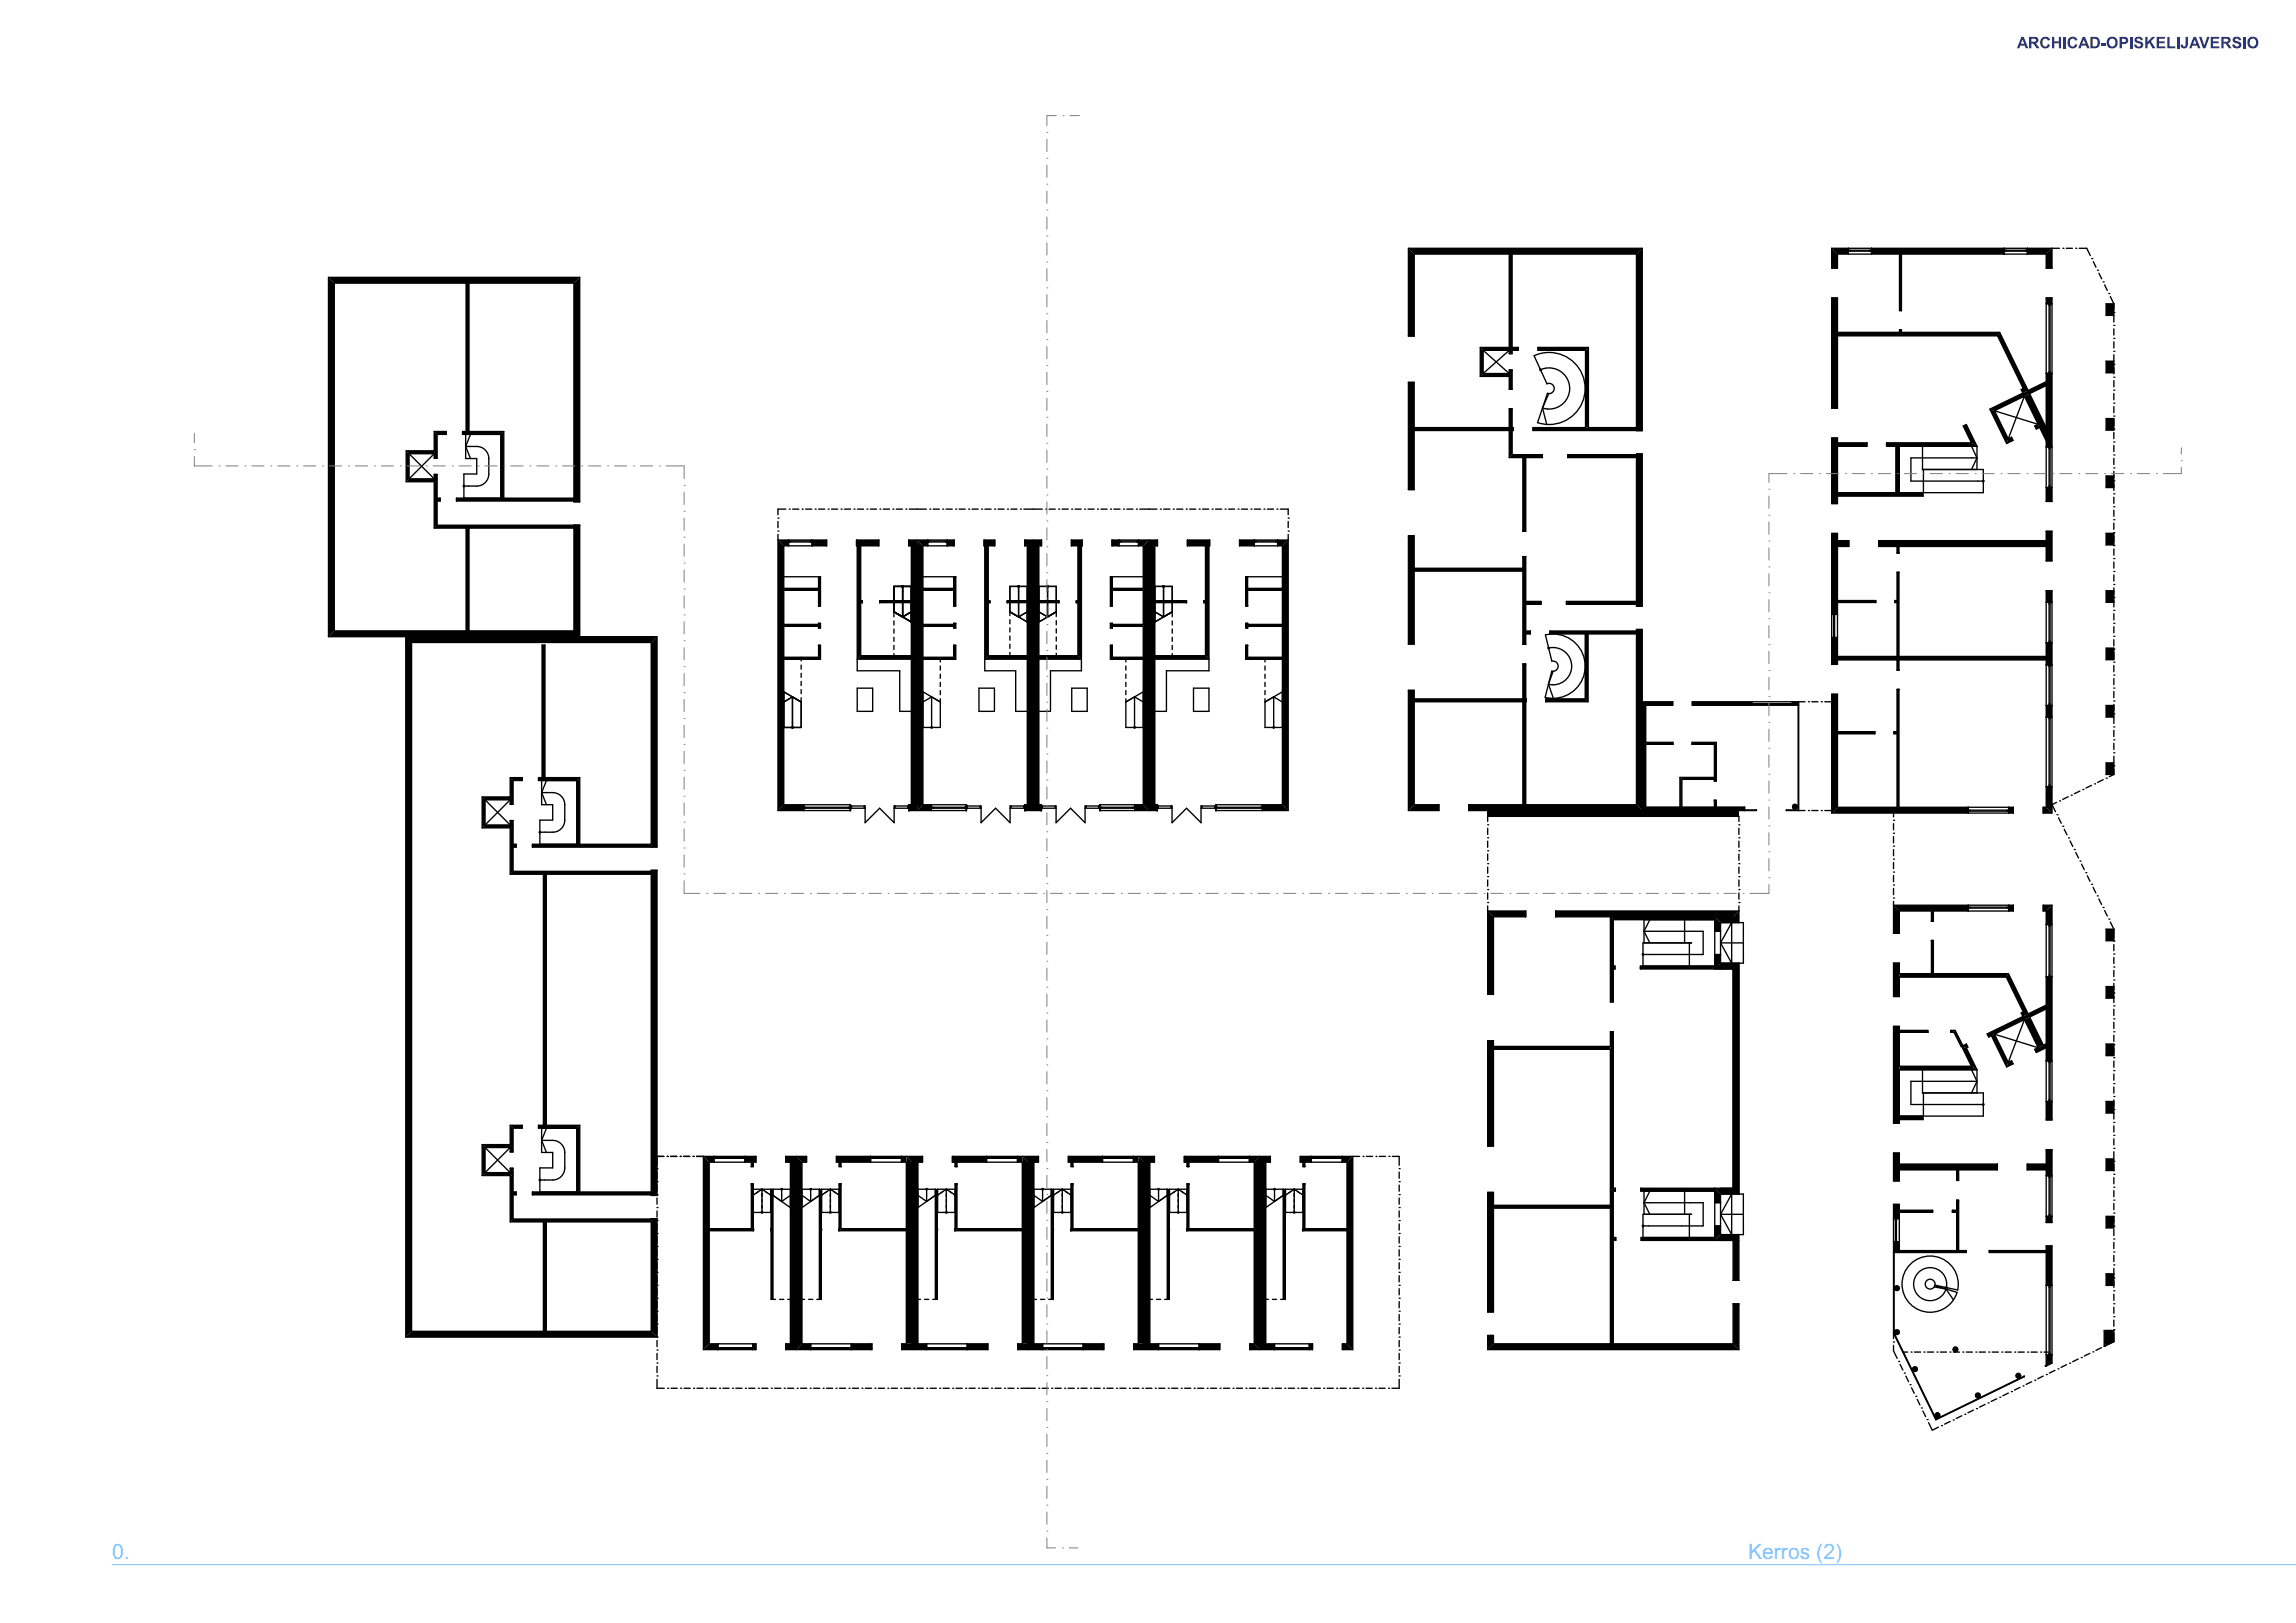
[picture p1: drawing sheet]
<svg xmlns="http://www.w3.org/2000/svg" width="594mm" height="420mm" viewBox="0 0 594 420" stroke-linecap="round" stroke-linejoin="round" font-family="sans-serif">
<defs><g id="words">
<g font-size="5.5" fill="#80c2ff">
<text x="29" y="403.4">0.</text>
<text x="452.2" y="403.4">Kerros (2)</text>
</g>
</g></defs>
<g fill="#000">
<path d="M222.3 155.9h.7z" fill-rule="evenodd"/>
<path d="M222.3 155.4l.7 .1z" fill-rule="evenodd"/>
<path d="M222.3 155.5h.7v.4h-.7z" fill-rule="evenodd"/>
<path d="M223 155.4l.1 .5z" fill-rule="evenodd"/>
<path d="M227.6 155.4v.5z" fill-rule="evenodd"/>
<path d="M255.3 155.9h.7z" fill-rule="evenodd"/>
<path d="M255.3 155.4l.7 .1z" fill-rule="evenodd"/>
<path d="M255.3 155.5h.7v.4h-.7z" fill-rule="evenodd"/>
<path d="M256 155.4l.1 .5z" fill-rule="evenodd"/>
<path d="M260.6 155.4v.5z" fill-rule="evenodd"/>
<path d="M273.9 155.4l.1 .5z" fill-rule="evenodd"/>
<path d="M278.4 155.4l.1 .5z" fill-rule="evenodd"/>
<path d="M278.5 155.9h.8z" fill-rule="evenodd"/>
<path d="M278.5 155.4l.8 .1z" fill-rule="evenodd"/>
<path d="M278.5 155.5h.8v.4h-.8z" fill-rule="evenodd"/>
<path d="M306.9 155.4l.1 .5z" fill-rule="evenodd"/>
<path d="M311.4 155.4l.1 .5z" fill-rule="evenodd"/>
<path d="M311.5 155.9h.8z" fill-rule="evenodd"/>
<path d="M311.5 155.4l.8 .1z" fill-rule="evenodd"/>
<path d="M311.5 155.5h.8v.4h-.8z" fill-rule="evenodd"/>
<path d="M544.9 344.3h1.5v2.7l-1.5 .6z" fill-rule="evenodd"/>
</g>
<g fill="none" stroke="#000" stroke-width=".35">
<path d="M223 155.4l-.7 .1M223.1 155.4v.5h-.8M227.6 155.4v.5h8.2M227.6 155.4h8.2M256 155.4l-.7 .1M256.1 155.4v.5h-.8M260.6 155.4v.5h5.2M260.6 155.4h5.2M268.8 155.4h5.1M274 155.4v.5h-5.2M278.4 155.4v.5h.9M278.5 155.4l.8 .1"/>
<path d="M298.8 155.4h8.1M307 155.4v.5h-8.2M311.4 155.4v.5h.9M311.5 155.4l.8 .1M544.9 344.3h1.5v2.7l-1.5 .6z"/>
</g>
<path d="M227.6 155.5h8.2M227.6 155.9h8.2M260.6 155.5h5.2M260.6 155.9h5.2M268.8 155.5h5.1M268.8 155.9h5.1M298.8 155.5h8.1M298.8 155.9h8.1" fill="none" stroke="#000" stroke-width=".26"/>
<path d="M227.6 155.7h8.2M260.6 155.7h5.2M268.8 155.7h5.1M298.8 155.7h8.1" fill="none" stroke="#000" stroke-width=".38"/>
<path d="M223.1 155.4l-.1 .5M227.6 155.4v.5M256.1 155.4l-.1 .5M260.6 155.4v.5M274 155.4l-.1 .5M278.4 155.4l.1 .5M307 155.4l-.1 .5M311.4 155.4l.1 .5" fill="none" stroke="#000" stroke-width=".35"/>
<path d="M120.5 115.5a5.8 5.8 0 0 1 4.8 .7 3.1 3.1 0 0 1 1.2 2.5v4a3.1 3.1 0 0 1-3.2 3.1h-3.3M120.5 112.4h9.1v16.5h-9.6v-6.2h3.3v-4h-2.8z" fill="none" stroke="#000" stroke-width=".35"/>
<circle cx="120" cy="125.8" r=".19" fill="#aaf"/>
<g fill="none" stroke="#000" stroke-width=".35">
<path d="M121.7 112.4l-1.2 3.1 1.2 3.2M140.1 205.1a5.8 5.8 0 0 1 4.8 .7 3.1 3.1 0 0 1 1.2 2.4v4a3.1 3.1 0 0 1-3.1 3.2h-3.3M140.1 202h9.1v16.5h-9.5v-6.3h3.3v-4h-2.9z"/>
<circle cx="120" cy="125.8" r=".19"/>
</g>
<circle cx="139.7" cy="215.4" r=".19" fill="#aaf"/>
<g fill="none" stroke="#000" stroke-width=".35">
<path d="M141.4 202l-1.3 3.1 1.3 3.1M140.1 295.1a5.8 5.8 0 0 1 4.8 .7 3.1 3.1 0 0 1 1.2 2.4v4a3.1 3.1 0 0 1-3.1 3.2h-3.3M140.1 292h9.1v16.5h-9.5v-6.3h3.3v-4h-2.9z"/>
<circle cx="139.7" cy="215.4" r=".19"/>
</g>
<circle cx="139.7" cy="305.4" r=".19" fill="#aaf"/>
<g fill="none" stroke="#000" stroke-width=".35">
<path d="M396.9 92.1a9.3 9.3 0 0 1 13.2 7.9 9.3 9.3 0 0 1-12.3 9.4l2.5-7.6a1.32 1.32 0 0 0 1.8-1.3 1.32 1.32 0 0 0-1.9-1.2zM398.6 95.7a5.3 5.3 0 0 1 7.5 4.6 5.3 5.3 0 0 1-7 5.3M141.4 292l-1.3 3.1 1.3 3.1"/>
<circle cx="139.7" cy="305.4" r=".19"/>
</g>
<circle cx="398.6" cy="95.7" r=".19" fill="#aaf"/>
<g fill="none" stroke="#000" stroke-width=".35">
<path d="M400.7 101.9l-1.6 3.7 1.1 4.2M399.8 164.3a8.3 8.3 0 0 1 10.3 8.1 8.3 8.3 0 0 1-10.4 8.1l1.8-6.8a1.32 1.32 0 0 0 1.6-1.3 1.32 1.32 0 0 0-1.6-1.3zM400.6 167.7a4.8 4.8 0 0 1 6 4.7 4.8 4.8 0 0 1-6 4.7"/>
<circle cx="398.6" cy="95.7" r=".19"/>
</g>
<circle cx="400.6" cy="167.7" r=".19" fill="#aaf"/>
<g fill="none" stroke="#000" stroke-width=".35">
<path d="M401.8 173.7l-1.2 3.4 1.3 3.6M435.8 238v6M425.3 244v-6h18.3v12h-18.5v-6h12.5M425.3 241h15.3v6h-15.5M437.1 244v6"/>
<circle cx="400.6" cy="167.7" r=".19"/>
</g>
<circle cx="425.1" cy="247" r=".19" fill="#aaf"/>
<g fill="none" stroke="#000" stroke-width=".35">
<path d="M426.8 238l-1.5 3 1.5 3M425.3 314.2v-6h18.3v12h-18.5v-6h12.5M425.3 311.2h15.3v6h-15.5M435.8 308.2v6M437.1 314.2v6"/>
<circle cx="425.1" cy="247" r=".19"/>
</g>
<circle cx="425.1" cy="317.2" r=".19" fill="#aaf"/>
<g fill="none" stroke="#000" stroke-width=".35">
<path d="M426.8 308.2l-1.5 3 1.5 3"/>
<circle cx="425.1" cy="317.2" r=".19"/>
</g>
<path d="M297.5 307.8h4.5v1.5l-4.5 3.2zM299.7 307.8v3.1" fill="none" stroke="#000" stroke-width=".35"/>
<circle cx="299.7" cy="307.8" r=".19" fill="#aaf"/>
<g fill="none" stroke="#000" stroke-width=".35">
<path d="M297.5 309.3l2.2 1.6 2.3-1.6M327.5 307.8h4.5v1.5l-4.5 3.2zM329.7 307.8v3.1"/>
<circle cx="299.7" cy="307.8" r=".19"/>
</g>
<circle cx="329.7" cy="307.8" r=".19" fill="#aaf"/>
<g fill="none" stroke="#000" stroke-width=".35">
<path d="M327.5 309.3l2.2 1.6 2.3-1.6M332.6 307.8h4.5v6h-4.5zM334.8 307.8v6"/>
<circle cx="329.7" cy="307.8" r=".19"/>
</g>
<circle cx="334.8" cy="313.8" r=".19" fill="#aaf"/>
<g fill="none" stroke="#000" stroke-width=".35">
<path d="M302.6 307.8h4.5v6h-4.5zM304.8 307.8v6M332.6 309.3l2.2-1.5 2.3 1.5M334 308.3l-.6 .4"/>
<circle cx="334.8" cy="313.8" r=".19"/>
</g>
<circle cx="304.8" cy="313.8" r=".19" fill="#aaf"/>
<g fill="none" stroke="#000" stroke-width=".35">
<path d="M267.5 307.8h4.5v1.5l-4.5 3.2zM269.7 307.8v3.1M302.6 309.3l2.2-1.5 2.3 1.5M304 308.3l-.6 .4"/>
<circle cx="304.8" cy="313.8" r=".19"/>
</g>
<circle cx="269.7" cy="307.8" r=".19" fill="#aaf"/>
<g fill="none" stroke="#000" stroke-width=".35">
<path d="M267.5 309.3l2.2 1.6 2.3-1.6M272.6 307.8h4.5v6h-4.5zM274.8 307.8v6"/>
<circle cx="269.7" cy="307.8" r=".19"/>
</g>
<circle cx="274.8" cy="313.8" r=".19" fill="#aaf"/>
<g fill="none" stroke="#000" stroke-width=".35">
<path d="M237.5 307.8h4.5v1.5l-4.5 3.2zM239.7 307.8v3.1M272.9 309.1l-.3 .2 2.2-1.5 2.3 1.5M274 308.3l-.6 .4"/>
<circle cx="274.8" cy="313.8" r=".19"/>
</g>
<circle cx="239.7" cy="307.8" r=".19" fill="#aaf"/>
<g fill="none" stroke="#000" stroke-width=".35">
<path d="M237.5 309.3l2.2 1.6 2.3-1.6M242.6 307.8h4.5v6h-4.5zM244.8 307.8v6"/>
<circle cx="239.7" cy="307.8" r=".19"/>
</g>
<circle cx="244.8" cy="313.8" r=".19" fill="#aaf"/>
<g fill="none" stroke="#000" stroke-width=".35">
<path d="M207.5 307.8h4.5v1.5l-4.5 3.2zM209.7 307.8v3.1M242.6 309.3l2.2-1.5 2.3 1.5M244 308.3l-.6 .4"/>
<circle cx="244.8" cy="313.8" r=".19"/>
</g>
<circle cx="209.7" cy="307.8" r=".19" fill="#aaf"/>
<g fill="none" stroke="#000" stroke-width=".35">
<path d="M207.5 309.3l2.2 1.6 2.3-1.6M212.6 307.8h4.5v6h-4.5zM214.8 307.8v6"/>
<circle cx="209.7" cy="307.8" r=".19"/>
</g>
<circle cx="214.8" cy="313.8" r=".19" fill="#aaf"/>
<g fill="none" stroke="#000" stroke-width=".35">
<path d="M194.9 307.8h4.5v6h-4.5zM197.1 307.8v6M212.6 309.3l2.2-1.5 2.3 1.5M214 308.3l-.6 .4"/>
<circle cx="214.8" cy="313.8" r=".19"/>
</g>
<circle cx="197.1" cy="313.8" r=".19" fill="#aaf"/>
<g fill="none" stroke="#000" stroke-width=".35">
<path d="M194.9 309.3l2.2-1.5 2.3 1.5M196.3 308.3l-.6 .4M200 307.8h4.5v4.7l-4.5-3.2zM202.2 307.8v3.1"/>
<circle cx="197.1" cy="313.8" r=".19"/>
</g>
<circle cx="202.2" cy="307.8" r=".19" fill="#aaf"/>
<g fill="none" stroke="#000" stroke-width=".35">
<path d="M268.8 151.8h4.5v6.5l-4.5 2.7zM271 151.8v7.8M200 309.3l2.2 1.6 2.3-1.6"/>
<circle cx="202.2" cy="307.8" r=".19"/>
</g>
<circle cx="271" cy="151.8" r=".19" fill="#aaf"/>
<g fill="none" stroke="#000" stroke-width=".35">
<path d="M268.8 158.3l2.2 1.3 2.3-1.3M291.3 181.7l4.5-2.7v9.3h-4.5zM293.5 180.3v8"/>
<circle cx="271" cy="151.8" r=".19"/>
</g>
<circle cx="293.5" cy="188.3" r=".19" fill="#aaf"/>
<g fill="none" stroke="#000" stroke-width=".35">
<path d="M298.8 151.8h4.5v6.5l-4.5 2.7zM301 151.8v7.8M291.3 181.7l2.2-1.4 2.3 1.4"/>
<circle cx="293.5" cy="188.3" r=".19"/>
</g>
<circle cx="301" cy="151.8" r=".19" fill="#aaf"/>
<g fill="none" stroke="#000" stroke-width=".35">
<path d="M298.8 158.3l2.2 1.3 2.3-1.3M327.3 181.7l4.5-2.7v9.3h-4.5zM329.5 180.3v8"/>
<circle cx="301" cy="151.8" r=".19"/>
</g>
<circle cx="329.5" cy="188.3" r=".19" fill="#aaf"/>
<g fill="none" stroke="#000" stroke-width=".35">
<path d="M298.8 151.8h4.5v6.5l-4.5 2.7zM301 151.8v7.8M327.3 181.7l2.2-1.4 2.3 1.4"/>
<circle cx="329.5" cy="188.3" r=".19"/>
</g>
<circle cx="301" cy="151.8" r=".19" fill="#aaf"/>
<g fill="none" stroke="#000" stroke-width=".35">
<path d="M261.3 151.8h4.5v9.2l-4.5-2.7zM263.5 151.8v7.8M298.8 158.3l2.2 1.3 2.3-1.3"/>
<circle cx="301" cy="151.8" r=".19"/>
</g>
<circle cx="263.5" cy="151.8" r=".19" fill="#aaf"/>
<g fill="none" stroke="#000" stroke-width=".35">
<path d="M261.3 158.3l2.2 1.3 2.3-1.3M238.8 179l4.5 2.7v6.6h-4.5zM241 180.3v8"/>
<circle cx="263.5" cy="151.8" r=".19"/>
</g>
<circle cx="241" cy="188.3" r=".19" fill="#aaf"/>
<g fill="none" stroke="#000" stroke-width=".35">
<path d="M231.3 151.8h4.5v9.2l-4.5-2.7zM233.5 151.8v7.8M238.8 181.7l2.2-1.4 2.3 1.4"/>
<circle cx="241" cy="188.3" r=".19"/>
</g>
<circle cx="233.5" cy="151.8" r=".19" fill="#aaf"/>
<g fill="none" stroke="#000" stroke-width=".35">
<path d="M231.3 158.3l2.2 1.3 2.3-1.3M202.8 179l4.5 2.7v6.6h-4.5zM205 180.3v8"/>
<circle cx="233.5" cy="151.8" r=".19"/>
</g>
<circle cx="205" cy="188.3" r=".19" fill="#aaf"/>
<g fill="none" stroke="#000" stroke-width=".35">
<path d="M231.3 151.8h4.5v9.2l-4.5-2.7zM233.5 151.8v7.8M202.8 181.7l2.2-1.4 2.3 1.4"/>
<circle cx="205" cy="188.3" r=".19"/>
</g>
<circle cx="233.5" cy="151.8" r=".19" fill="#aaf"/>
<g fill="none" stroke="#000" stroke-width=".35">
<path d="M231.3 158.3l2.2 1.3 2.3-1.3M261.3 151.8h4.5v9.2l-4.5-2.7zM263.5 151.8v7.8"/>
<circle cx="233.5" cy="151.8" r=".19"/>
</g>
<circle cx="263.5" cy="151.8" r=".19" fill="#aaf"/>
<g fill="none" stroke="#000" stroke-width=".35">
<path d="M231.3 151.8h4.5v9.2l-4.5-2.7zM233.5 151.8v7.8M261.3 158.3l2.2 1.3 2.3-1.3"/>
<circle cx="263.5" cy="151.8" r=".19"/>
</g>
<circle cx="233.5" cy="151.8" r=".19" fill="#aaf"/>
<g fill="none" stroke="#000" stroke-width=".35">
<path d="M231.3 158.3l2.2 1.3 2.3-1.3M202.8 179l4.5 2.7v6.6h-4.5zM205 180.3v8"/>
<circle cx="233.5" cy="151.8" r=".19"/>
</g>
<circle cx="205" cy="188.3" r=".19" fill="#aaf"/>
<g fill="none" stroke="#000" stroke-width=".35">
<path d="M231.3 151.8h4.5v9.2l-4.5-2.7zM233.5 151.8v7.8M202.8 181.7l2.2-1.4 2.3 1.4"/>
<circle cx="205" cy="188.3" r=".19"/>
</g>
<circle cx="233.5" cy="151.8" r=".19" fill="#aaf"/>
<g fill="none" stroke="#000" stroke-width=".35">
<path d="M231.3 158.3l2.2 1.3 2.3-1.3M268.8 151.8h4.5v6.5l-4.5 2.7zM271 151.8v7.8"/>
<circle cx="233.5" cy="151.8" r=".19"/>
</g>
<circle cx="271" cy="151.8" r=".19" fill="#aaf"/>
<g fill="none" stroke="#000" stroke-width=".35">
<path d="M497.4 115.5v6h15.7v6h-21.7v-12h20.1v6M511.5 118.5h-17.1v6h18.7M497.6 121.5v6M268.8 158.3l2.2 1.3 2.3-1.3"/>
<circle cx="271" cy="151.8" r=".19"/>
</g>
<circle cx="513.1" cy="124.5" r=".19" fill="#aaf"/>
<g fill="none" stroke="#000" stroke-width=".35">
<path d="M510.1 115.5l1.4 3-1.4 3M497.4 276.8v6h15.7v6h-21.7v-12h20.1v6M511.5 279.8h-17.1v6h18.7M497.6 282.8v6"/>
<circle cx="513.1" cy="124.5" r=".19"/>
</g>
<circle cx="513.1" cy="285.8" r=".19" fill="#aaf"/>
<g fill="none" stroke="#000" stroke-width=".35">
<path d="M510.1 276.8l1.4 3-1.4 3M494.6 326.8a7.3 7.3 0 0 1 8.4-.8 7.3 7.3 0 0 1 3.5 7.8l-5.9-1.2a1.28 1.28 0 0 0-1.6-1.5 1.28 1.28 0 0 0-.6 2.1 1.28 1.28 0 0 0 2.2-.5l5.7 1.8a7.3 7.3 0 0 1-10.9 3.9 7.3 7.3 0 0 1-.8-11.6zM503.5 333.2a4.3 4.3 0 0 0-5.4-5 4.3 4.3 0 0 0-1.8 7.1 4.3 4.3 0 0 0 7.1-1.7"/>
<circle cx="513.1" cy="285.8" r=".19"/>
</g>
<circle cx="503.5" cy="333.2" r=".19" fill="#aaf"/>
<g fill="none" stroke="#000" stroke-width=".35">
<path d="M473.9 77.1h1.5v28.5h-1.5zM478.2 65h6M478.2 64.8h6M478.2 64.3v1.5M478.2 64.8v.2M478.6 64.8v.2M483.8 64.8v.2M484.1 64.8v.2M484.2 64.3v1.5M518.5 65h6M518.5 64.8h6M518.5 64.3v1.5"/>
<path d="M518.6 64.8v.2M518.9 64.8v.2M524.1 64.8v.2M524.5 64.8v.2M524.5 64.3v1.5M529.4 78.6h1.5M530.1 78.6v18M530.1 79h.3M530.4 78.6v18M530.9 64.3v5.1h-1.5v-3.6h-37.5v14.6h-.5M532.8 64.3h-58.9v5.1h1.5v-3.6h16v14.5M534.6 64.3h1.6"/>
<path d="M537.9 64.3h2l.9 1.8M541.6 67.7l.7 1.4M543 70.7l.7 1.4M544.5 73.7l.7 1.5M544.9 78.6h2v3h-2zM546 76.7l.9 1.9M491.4 85.4h.5v.6h25.4l7.4 15.1 4.7-2.3v-21.7h1.5v52.7h-1.5v-15.7l-1.7-3.5-.9 .4-.3-.8 .8-.4M491.4 85.4v.6h-16.6v.9h42l6.6 13.7M529.4 96.6h1.5M530.1 96.2h.3M530.1 96.6h.3M546.9 96.5h-2v-3h2v3.2"/>
<path d="M546.9 81.7v1.6M546.9 85.1v1.6M546.9 88.5v1.5M546.9 91.8v1.6M546.9 98.5v1.6M473.9 113.4h1.5v1.2h7.6v.9h-7.6v12h15.1v-12h-2.4v-.9h21.9l-2.1-4.4 .8-.3 2.8 5.6h-20.1v12h6.1v.9h-22.1v1.9h-1.5zM516 106.3l3.6 7.3M516 106.3l11.3 3.5M523.7 102.5l3.6 7.3M523.7 102.5l-7.7 3.8M523.7 102.5l-4.1 11.1M524.2 100.2l-1.3 .6 .4 .9-8.5 4.2 4.3 8.9 1.7-.8-.4-.8-.8 .4"/>
<path d="M525.1 101.9l4.3-2.1v10.9zM529.4 115.7h1.5M530.1 115.7v10.5M530.1 116.1h.3M530.1 115.7h.3M530.4 115.7v10.5M544.9 108.3h2v3h-2zM546.9 101.9v1.5M546.9 105.2v1.6M546.9 111.9v1.6M546.9 115.3v1.6M546.9 118.6v1.6"/>
<path d="M201.3 138.3v71.5h18.7v-1.5h-17.2v-37.7h9.5v-3.5M201.3 139.8h12.5v1.5h-11v11h9v-3M201.3 135v1.5M203.3 131.8h-2v1.4M204 139.8v1.5M205.1 131.8h1.6M208.4 131.8h1.6M210.1 139.8v1.5M211.8 131.8h1.6M215.1 131.8h1.6M218.5 131.8h1.6M221.8 131.8h1.6"/>
<path d="M225.2 131.8h1.6M228.5 131.8h1.6M231.9 131.8h1.6M235.2 131.8h4.5M240 139.8v1.5M241.4 131.8h1.6M244.8 131.8h1.6M245.1 139.8v1.5M248.1 131.8h1.6M251.5 131.8h1.6M254.8 131.8h1.6M258.2 131.8h1.6"/>
<path d="M261.5 131.8h1.6M264.9 131.8h4.8M271.4 131.8h1.6M274.8 131.8h1.6M278.1 131.8h1.6M281.5 131.8h1.6M284.8 131.8h1.6M288.2 131.8h1.6M289.5 139.8v1.5M291.5 131.8h1.6M294.5 139.8v1.5M294.9 131.8h4.4"/>
<path d="M301.1 131.8h1.6M304.4 131.8h1.6M307.8 131.8h1.6M311.1 131.8h1.6M314.5 131.8h1.6M317.8 131.8h1.6M321.2 131.8h1.6M324.5 139.8v1.5M324.5 131.8h1.6M327.9 131.8h1.6M330.5 139.8v1.5M331.2 131.8h2.1v1.4"/>
<path d="M333.3 138.3v71.5h-18.8v-1.5h17.3v-37.7h-9.5v-3.5M333.3 139.8h-12.6v1.5h11.1v11h-9v-3M333.3 135v1.5M529.4 126.2h1.5M530.1 125.7h.3M530.1 126.1h.3M544.9 138h2v3h-2zM546.9 123.2h-2v3h2M546.9 122v4.9M546.9 128.7v1.6M546.9 132v1.6M546.9 135.4v1.6"/>
<path d="M202.8 149.3h9.5v7.5M204 140.3h6.1M204 140h6.1M204.1 140v.3M204.4 140v.3M209.6 140v.3M210 140v.3M212.3 156.8h-.5v-4h-9v8.8h9v-.3h.5M231.3 158.5v1.1M235.8 155.9v13.8h-13.1v-28.4h4.6v-1.5h-5.7v1.5h.2v32.3h11v10.5h3M235.8 141.3v14.1M238.8 149.3h8.5v7.5"/>
<path d="M240 140.3h5.1M240 140h5.1M240.1 140v.3M240.4 140v.3M244.6 140v.3M245 140v.3M246.8 149.3v3h-8v-11h8v-1.5h-11.7v1.5h2.2v28.8M247.3 156.8h-.5v-4h-8v8.8h8v-.3h.5M261.3 158.5v.8M265.8 155.9v52.4h-.7v1.5h4.3v-1.5h-2.1v-52.4M265.8 155.4v-14.1h-.7v-1.5h4.3v1.5h-2.1v14.1M268.8 141.3v14.1"/>
<path d="M268.8 155.9v52.4M273.3 158.5v1.1M287.3 156.8h.5v-4h8v8.8h-8v-.3h-.5M287.8 149.3v3h8v-11h-8.1v-1.5h11.7v1.5h-2.1v28.8M289.5 140.3h5M289.5 140h5M289.5 140v.3M289.9 140v.3M294.1 140v.3M294.5 140v.3M295.8 149.3h-8.5v7.5M298.8 155.9v13.8h13.1v-28.4h-4.7v-1.5h5.7v1.5h-.1v32.3h-11v10.5h-3"/>
<path d="M298.8 141.3v14.1M303.3 158.5v1.1M322.3 156.8h.5v-4h9v8.8h-9v-.3h-.5M324.5 140.3h6M324.5 140h6M324.5 140v.3M324.9 140v.3M330.1 140v.3M331.8 149.3h-9.5v7.5M473.9 159h1.5M474.4 159v6M474.4 159.4h.2"/>
<path d="M474.4 159h.2M474.6 159v6M485.2 155.4h-9.8v-14h2.9v-1.5h-2.9v-1.8h-1.5v33.8h1.5v-1.1h15.4v2.6M485.3 155.4v.5h-9.9v14h15.4v-14h-.6v-.5M490.8 148.1h.5v21.8h38.1v-17h1.5v57.5h-2.3v-1.5h.8v-38.1h-38.1v2.6h-.5M490.8 143.1v-1.7h-4.8v-1.5h43.4v-2.4h1.5v7.6h-1.5v-3.7h-38.1v1.7h-.5M490.8 148.2v7.2h-.5M529.4 155.9h1.5M530.1 155.9v10.5M530.1 155.9h.3M530.1 156.3h.3M530.4 155.9v10.5"/>
<path d="M546.9 152.9h-2v3h2M546.9 142.1v1.6M546.9 145.4v1.6M546.9 148.8v1.6M546.9 152.1v5M546.9 158.8v1.6M207.3 170.1v.9M207.3 172.1v1.1M207.3 174.2v1.1M207.3 176.3v1.1M207.3 178.5v1M212.3 162.5h-.5v-.4h-9v8h9v-3.1h.5"/>
<path d="M212.3 161.4v1.1M221.8 170.6h14v37.7M221.8 178.1h4v6h-4zM231.3 160.7v1M231.3 162.8v1M231.3 164.9v1.1M231.3 167v1.1M231.3 169.1v1.2M243.3 170.6v.7M243.3 172.4v1M243.3 174.5v1M243.3 176.6v1"/>
<path d="M243.3 178.7v1.1M247.3 167.1v3.5h-8.5v37.7h11.2v1.5h-14.9v-1.5h2.2v-37.7M247.3 162.5h-.5v-.4h-8v8h8v-3.1h.5M247.3 161.4v1.1M253.3 178.1h4v6h-4zM254.8 170.6h11M261.3 160.4v1M261.3 162.5v1M261.3 164.6v1.1M261.3 166.7v1.1M261.3 168.8v.9M265.8 169.7h-10.1v-28.4h1.6v-1.5h-2.7v1.5h.2v32.3h8v10.5h3"/>
<path d="M268.8 169.7h10.1v-28.4h-1.7v-1.5h2.7v1.5h-.1v32.3h-8v10.5h-3M268.8 170.6h11M273.3 160.6v1.1M273.3 162.7v1.1M273.3 164.8v1.1M273.3 167v1M273.3 169.1v1.1M277.3 178.1h4v6h-4zM287.3 167.1v3.5h8.5v37.7h-11.3v1.5h14.9v-1.5h-2.1v-37.7M287.3 162.5h.5v-.4h8v8h-8v-3.1h-.5M287.3 161.4v1.1M291.3 170.6v.7"/>
<path d="M291.3 172.4v1M291.3 174.5v1M291.3 176.6v1M291.3 178.7v1.1M303.3 160.7v1M303.3 162.8v1M303.3 164.9v1.1M303.3 167v1.1M303.3 169.1v1.2M308.8 178.1h4v6h-4zM312.8 170.6h-14v37.7M322.3 162.5h.5v-.4h9v8h-9v-3.1h-.5"/>
<path d="M322.3 161.4v1.1M327.3 170.6v.7M327.3 172.4v1M327.3 174.5v1M327.3 176.6v1M327.3 178.7v1.1M473.9 165h1.5M474.4 164.6h.2M474.4 164.9h.2M490.8 178.4h.5v30.5h29.6v1.5h-47v-30.7h1.5v9.7h9.6v.5M490.8 178.5v10.9h-.8v.5M529.4 172.1h1.5"/>
<path d="M529.4 166.4h1.5M530.1 172.1v10.5M530.1 172.5h.3M530.1 172.1h.3M530.1 165.9h.3M530.1 166.3h.3M530.4 172.1v10.5M544.9 167.7h2v3h-2zM546.9 162.2v1.6M546.9 165.5v1.6M546.9 172.2v1.6M546.9 175.6v1.6"/>
<path d="M546.9 178.9v1.6M207.3 180.6v.9M243.3 180.8v.7M291.3 180.8v.7M327.3 180.8v.7M424.9 182.5h7.8v-.9h-7.8v28.2h29.5v-.2h-3M425.8 182.5v9.6h6.9M432.8 192.1v.5h-7v16.3h8.8v-7.7h8.9v-8.6h-5.7v-.5h6.2v10M453.2 182.4h10.5M453.2 182.1h10.5M453.2 181.6v.9M453.3 182.1v.3"/>
<path d="M453.6 182.1v.3M463.3 182.1v.3M463.7 182.1v.3M463.7 181.6v.9M465.3 181.6v28.2M467 181.6h-29.2v.9h27.4v27.1h-3v.2h4.8M468.7 181.6h1.6M472.1 181.6h1.8M485 189.9h-9.6v19h15.4v-19h-.7M529.4 185.6h1.5M529.4 182.6h1.5M530.1 185.6v18"/>
<path d="M530.1 182.5h.3M530.1 182.1h.3M530.1 186h.3M530.1 185.6h.3M530.4 185.6v18M544.9 197.4h2v3h-2zM546.9 182.3v3.3h-2v-3h2M546.9 185.6v1.6M546.9 189v1.6M546.9 192.3v1.6M546.9 195.7v1.6M208 208.9h12"/>
<path d="M208 209.2h15.8M208 208.3v1.5M208 208.9v.3M208.4 208.9v.3M219.6 208.9v.3M220 208.9v.3M220 208.6h3.8v4.3l3.8-3.7 3.7 3.7v-4.3h3.8M220.1 208.6v.6M220.3 208.6v.6M223.6 208.6v.6M231.3 209.2h3.8M231.5 208.6v.6"/>
<path d="M234.9 208.6v.6M235.1 208.6v.6M241 208.9h9M241 209.2h12.8M241 208.3v1.5M241.4 208.9v.3M249.6 208.9v.3M250 208.9v.3M250 208.6h3.8v4.3l3.8-3.7 3.7 3.7v-4.3h3.8M250.3 208.6v.6M253.6 208.6v.6M261.3 209.2h3.8"/>
<path d="M261.5 208.6v.6M264.9 208.6v.6M265.1 208.6v.6M269.4 209.2h3.8M269.4 208.6h3.8v4.3l3.8-3.7 3.7 3.7v-4.3h3.8M269.7 208.6v.6M273 208.6v.6M280.7 209.2h12.9M280.9 208.6v.6M284.3 208.6v.6M284.5 208.6v.6M284.5 208.9h9.1"/>
<path d="M284.6 208.9v.3M284.9 208.9v.3M293.1 208.9v.3M293.5 208.9v.3M293.6 208.3v1.5M299.4 209.2h3.8M299.4 208.6h3.8v4.3l3.8-3.7 3.7 3.7v-4.3h3.8M299.5 208.6v.6M299.7 208.6v.6M303 208.6v.6M310.7 209.2h15.9M310.9 208.6v.6"/>
<path d="M314.3 208.6v.6M314.5 208.6v.6M314.5 208.9h12.1M314.6 208.9v.3M314.9 208.9v.3M326.1 208.9v.3M326.5 208.9v.3M326.6 208.3v1.5M444 207.2v1.7h7.4v.9M444 202.1h-.5v-.4h-8.4v7.2h8.4v-1.8h.5M468.7 209.8h1.6M472.1 209.8h1.8"/>
<path d="M489.9 210.4v1M489.9 213.2v1.5M489.9 216.5v1.6M489.9 219.9v1.5M509.2 209.7h10.5M509.2 209.9h10.5M509.2 208.9v1.5M509.2 209.7v.2M509.6 209.7v.2M519.3 209.7v.2M519.6 209.7v.2M519.7 208.9v1.5"/>
<path d="M529.4 203.6h1.5M530.1 203.1h.3M532.1 207.6l-1.2 .6 .9 1.8M532.6 211.6l.7 1.4M534.1 214.6l.7 1.4M535.1 206.2l-1.5 .7M535.5 217.6l.7 1.4M538.1 204.7l-1.4 .7M541.1 203.2l-1.4 .7M544.1 201.8l-1.4 .7M546.9 200.4l-1.2 .6M489.9 234.3h31v1.5h-20.7v2.5"/>
<path d="M489.9 223.2v1.6M489.9 226.6v1.6M489.9 229.9v1.6M489.9 233.3v8.2h1.5v-5.7h8.3v2.6h.5M509.2 234.3v1.5M509.2 235h10.5M509.2 234.8h10.5M509.2 234.8v.2M509.6 234.8v.2M519.3 234.8v.2M519.6 234.8v.2M519.7 234.3v1.5"/>
<path d="M529.4 239.3h1.5M530.1 239.3v13.5M530.1 239.7h.3M530.1 239.3h.3M530.4 239.3v13.5M537 220.6l.7 1.4M538.5 223.6l.7 1.4M540 226.6l.7 1.4M541.5 229.6l.7 1.4M543 232.6l.7 1.4M544.5 235.6l.7 1.5M546 238.6l.9 1.8"/>
<path d="M500.2 243.4v8.6h19.4l5.1 10.4 4.7-2.3v-24.3h-.8v-1.5h2.3v55.5h-1.5v-18.7l-2.6 1.3-.3-.9 .8-.4M500.2 243.4h-.5v8.6h-8.3v-2.7h-1.5v8.6h1.5v-5h27.7l4.3 9M529.4 252.8h1.5M530.1 252.3h.3M530.1 252.7h.3M544.9 240.4h2v3h-2zM546.9 255.3h-2v3h2M546.9 244.4v1.6M546.9 247.8v1.6M546.9 251.1v1.6M546.9 254.5v4.9M498.7 266.6h-7.3v-1h-1.5v25h1.5v-.9h6.1v-.9h-6.1v-12h20.1l-2.8-5.6 .4-.2-.4-.8-1.2 .6 2.5 5.1h-18.6v-8.8h7.4v-.5"/>
<path d="M504.7 266.6v.5h.8l1.9 3.7M504.7 266.6h1.1l2 4M516 267.6l3.6 7.3M516 267.6l11.3 3.5M523.7 263.9l3.6 7.2M523.7 263.9l-7.7 3.7M523.7 263.9l-4.1 11M524.2 261.5l-1.3 .6 .4 .9-9.2 4.5 .4 .8 .7-.3 3.9 8.1 1.7-.8-.4-.8-.8 .4M525.1 263.2l4.3-2.1v9l-.8 .4zM529.4 274.5h1.5M530.1 274.5v10.5M530.1 275h.3"/>
<path d="M530.4 274.5v10.5M544.9 270.2h2v3h-2zM546.9 261.2v1.6M546.9 264.5v1.6M546.9 267.9v1.6M546.9 274.6v1.6M546.9 277.9v1.6M171.7 299.3h-1.7v2.3M173.5 299.3h1.6M176.9 299.3h1.5M180.2 299.3h15.4v1.5h-.7v1M182 299.3v50h13.6v-1.5h-12.1v-29.3h11.4"/>
<path d="M184.7 299.8h8M184.7 299.5h8M184.7 299.3v1.5M184.8 299.5v.3M185.2 299.5v.3M192.3 299.5v.3M192.7 299.5v.3M192.7 299.3v1.5M203.3 299.3h5.4v1.5h-1.2v47h18.1v1.5h-22.3v-1.5h2.7v-47h-2.7zM225.2 299.8h8M225.2 299.5h8M225.2 299.3v1.5"/>
<path d="M225.3 299.5v.3M225.7 299.5v.3M232.8 299.5v.3M233.2 299.5v.3M233.2 299.3v1.5M255.2 299.8h8M255.2 299.5h8M255.2 299.3v1.5M255.3 299.5v.3M255.7 299.5v.3M262.8 299.5v.3M263.2 299.5v.3"/>
<path d="M263.2 299.3v1.5M285.2 299.8h8M285.2 299.5h8M285.2 299.3v1.5M285.3 299.5v.3M285.7 299.5v.3M292.8 299.5v.3M293.2 299.5v.3M293.2 299.3v1.5M315.2 299.8h8M315.2 299.5h8M315.2 299.3v1.5"/>
<path d="M315.3 299.5v.3M315.7 299.5v.3M322.8 299.5v.3M323.2 299.5v.3M323.2 299.3v1.5M339.2 299.8h8M339.2 299.5h8M339.2 299.3v1.5M339.3 299.5v.3M339.7 299.5v.3M346.8 299.5v.3M347.2 299.5v.3"/>
<path d="M347.2 299.3v1.5M350 299.3v50h-2.7v-1.5h1.2v-29.3h-11.4M351.7 299.3h-15.3v1.5h.7v1M353.5 299.3h1.6M356.9 299.3h1.5M360.2 299.3h1.8v2.3M529.4 285h1.5M530.1 284.6h.3M530.1 285h.3M546.9 285h-2v3h2M546.9 281.3v1.6M546.9 284.6v5"/>
<path d="M546.9 291.3v1.6M546.9 294.7v1.6M546.9 298.1v1.5M170 303.3v1.6M170 306.7v1.6M170 310v1.6M170 313.4v1.6M170 316.7v1.6M194.9 301.9h-.5v-1.1h-10.9v17.2h10.9v-11.6h.5M194.9 306.4v12.1M199.5 318.5v17.8M199.5 307.8l-.1 10.7"/>
<path d="M199.9 307.8l.1 28.5M204.5 300.8v47M212 307.8v28.5M212.4 307.8l.1 10.7M212.5 318.5l-.1 17.8M217.1 301.8v-1h-.7v-1.5h22.3v1.5h-2.7v47h19.6v1.5h-22.3v-1.5h1.2v-29.3h-17.4M217.1 301.9h.5v-1.1h16.9v17.2h-16.9v-11.6h-.5M217.1 306.4l-.1 12.1M237.5 300.8v47M242 307.8v28.5M242.4 307.8l.1 10.7M242.5 318.5l-.1 17.8"/>
<path d="M247.1 301.8v-1h-.7v-1.5h22.3v1.5h-2.7v47h19.6v1.5h-22.3v-1.5h1.2v-29.3h-17.4M247.1 301.9h.5v-1.1h16.9v17.2h-16.9v-11.6h-.5M247.1 306.4l-.1 12.1M267.5 300.8v47M272 307.8v28.5M272.4 307.8l.1 10.7M272.5 318.5l-.1 17.8M277.1 301.8v-1h-.7v-1.5h22.3v1.5h-2.7v47h19.6v1.5h-22.3v-1.5h1.2v-29.3h-17.4M277.1 301.9h.5v-1.1h16.9v17.2h-16.9v-11.6h-.5M277.1 306.4l-.1 12.1M297.5 300.8v47M302 307.8v28.5"/>
<path d="M302.4 307.8l.1 10.7M302.5 318.5l-.1 17.8M307.1 301.8v-1h-.7v-1.5h22.3v1.5h-2.7v47h13.6v1.5h-16.3v-1.5h1.2v-29.3h-17.4M307.1 301.9h.5v-1.1h16.9v17.2h-16.9v-11.6h-.5M307.1 306.4l-.1 12.1M327.5 300.8v47M332 307.8v28.5M332.4 307.8v28.5M332.5 318h.1M337.1 301.9h.5v-1.1h10.9v17.2h-10.9v-11.6h-.5M337.1 306.4l-.1 12.1M362 303.3v1.6"/>
<path d="M362 306.7v1.6M362 310v1.6M362 313.4v1.6M362 316.7v1.6M489.9 315.4h1.5M490.4 315.4v6M490.4 315.8h.2M490.4 315.4h.2M490.6 315.4v6M499.9 313.2h-8.5v-1.5h-1.5v34.7M500 313.2v.5h-8.6v10.4M505.1 313.2v.5h1.1v9.9h-14.8"/>
<path d="M506.7 305.4v-2.7h10v-1.5h-25.3v-2.8h-1.5v7.2h1.5v-2.9h14.8v2.8h.5M506.7 310.7v12.9h2v.5M506.7 310.6h-.5v2.6h-1M524.5 301.2h4.9v-3.7h1.5v18.8h-1.5v-13.6h-4.9zM529.4 304.3h1.5M529.4 314.8h1.5M530.1 304.3v10.5M530.1 304.7h.3M530.1 314.3h.3M530.1 304.3h.3M530.1 314.7h.3M530.4 304.3v10.5"/>
<path d="M544.9 314.8h2v3h-2zM546.9 302.9h-2v-3h2v3.1M546.9 304.8v1.5M546.9 308.1v1.6M546.9 311.5v1.5M546.9 318.2v1.5M170 320.1v1.6M170 323.4v1.6M170 326.8v1.6M170 330.1v1.6M170 333.5v1.6M170 336.8v1.6"/>
<path d="M199.9 336.3h.7M201.7 336.3h1.1M203.8 336.3h.7M207.5 336.3h.6M209.2 336.3h1.1M211.3 336.3h.7M237.5 336.3h.6M239.2 336.3h1.1M241.3 336.3h.7M267.5 336.3h.6M269.2 336.3h1.1M271.3 336.3h.7"/>
<path d="M297.5 336.3h.6M299.2 336.3h1.1M301.3 336.3h.7M327.5 336.3h.6M329.2 336.3h1.1M331.3 336.3h.7M362 320.1v1.6M362 323.4v1.6M362 326.8v1.6M362 330.1v1.6M362 333.5v1.6M362 336.8v1.6"/>
<path d="M489.9 324.1h18.7M489.9 321.4h1.5M490 324.1v20.9l10.9 22.2 22.8-11.1v.1l-22.9 11.2-10.9-22.4M490.4 320.9h.2M490.4 321.3h.2M500.4 333l3 .6 2 2.8M514.7 324.1v-.5h14.7v-1.2h1.5v30.4l-1.7 .8v-.2l.2-.1v-29.2h-14.7M529.4 332.6h1.5M530.1 332.6v18M530.1 333.1h.3M530.1 332.7h.3M530.4 332.6v18"/>
<path d="M546.9 329.6h-2v3h2M546.9 321.5v1.6M546.9 324.9v1.5M546.9 328.2v5M546.9 334.9v1.6M546.9 338.3v1.6M170 356.9v2.4h1.9M170 340.2v1.6M170 343.5v1.6M170 346.9v1.6M170 350.2v1.6M170 353.6v1.6"/>
<path d="M173.6 359.3h1.6M177 359.3h1.6M180.3 359.3h1.6M183.7 359.3h1.6M185.7 348.8h9M185.7 349h9M185.7 347.8v1.5M186.2 348.8v.2M187 359.3h1.6M190.4 359.3h1.6M193.7 359.3h1.6M194.3 348.8v.2"/>
<path d="M194.7 348.8v.2M194.7 347.8v1.5M197.1 359.3h1.6M200.4 359.3h1.6M203.8 359.3h1.6M207.1 359.3h1.6M209.7 348.8h10.5M209.7 349h10.5M209.7 347.8v1.5M210.2 348.8v.2M210.5 359.3h1.6M213.8 359.3h1.6"/>
<path d="M217.2 359.3h1.6M219.8 348.8v.2M220.2 348.8v.2M220.2 347.8v1.5M220.5 359.3h1.6M223.9 359.3h1.6M227.2 359.3h1.6M230.6 359.3h1.6M233.9 359.3h1.6M237.3 359.3h1.6M239.7 348.8h10.5M239.7 349h10.5"/>
<path d="M239.7 347.8v1.5M240.2 348.8v.2M240.6 359.3h1.6M244 359.3h1.6M247.3 359.3h1.6M249.8 348.8v.2M250.2 348.8v.2M250.2 347.8v1.5M250.7 359.3h1.6M254.1 359.3h1.5M257.4 359.3h1.6M260.8 359.3h1.5"/>
<path d="M264.1 359.3h3.8M269.6 359.3h1.6M269.7 348.8h10.5M269.7 349h10.5M269.7 347.8v1.5M269.8 348.8v.2M270.2 348.8v.2M273 359.3h1.6M276.3 359.3h1.6M279.7 359.3h1.6M279.8 348.8v.2M280.2 348.8v.2"/>
<path d="M280.2 347.8v1.5M283 359.3h1.6M286.4 359.3h1.6M289.7 359.3h1.6M293.1 359.3h1.6M296.4 359.3h1.6M299.7 348.8h10.5M299.7 349h10.5M299.7 347.8v1.5M299.8 348.8v.2M299.8 359.3h1.6M300.2 348.8v.2"/>
<path d="M303.1 359.3h1.6M306.5 359.3h1.6M309.8 348.8v.2M309.8 359.3h1.6M310.2 348.8v.2M310.2 347.8v1.5M313.2 359.3h1.6M316.5 359.3h1.6M319.9 359.3h1.6M323.2 359.3h1.6M326.6 359.3h1.6M329.7 348.8h9"/>
<path d="M329.7 349h9M329.7 347.8v1.5M329.8 348.8v.2M329.9 359.3h1.6M330.2 348.8v.2M333.3 359.3h1.6M336.6 359.3h1.6M338.3 348.8v.2M338.7 348.8v.2M338.7 347.8v1.5M340 359.3h1.6M343.3 359.3h1.6"/>
<path d="M346.7 359.3h1.6M350.1 359.3h1.5M353.4 359.3h1.6M356.8 359.3h1.5M362 356.9v2.4h-1.9M362 340.2v1.6M362 343.5v1.6M362 346.9v1.6M362 350.2v1.6M362 353.6v1.6M489.9 348.2v1.4l.9 1.9M491.6 353.1l.7 1.4"/>
<path d="M492.4 349.9h1.1M493.1 356.1l.7 1.4M494.5 359.1l.7 1.5M495.3 349.9h1.6M498.7 349.9h1.5M502 349.9h1.6M505.4 349.9h1.5M508.7 349.9h1.6M512.1 349.9h1.5M515.4 349.9h1.6M518.8 349.9h1.5M522.1 349.9h1.6"/>
<path d="M522.6 359l-1.4 .7M525.5 349.9h1.5M525.6 357.6l-1.4 .7M528.6 356.1l-1.4 .7M528.8 349.9h1.1M529.4 350.6h1.5M530.1 350.2h.3M530.1 350.6h.3M531.6 354.6l-1.4 .7M534.6 353.2l-1.4 .7M537.7 351.7l-1.5 .7M540.7 350.2l-1.5 .7"/>
<path d="M543.7 348.7l-1.4 .7M544.4 344.3h2.5v2.9l-2.5 1.2zM544.9 344.8h1.5v2.1l-1.5 .7zM546.9 341.6v1.6M496 362.1l.7 1.5M497.5 365.2l.7 1.4M498.9 368.2l1 1.9 1.6-.8M504.5 367.8l-1.4 .7M507.5 366.4l-1.4 .7M510.5 364.9l-1.4 .7M513.6 363.4l-1.5 .7M516.6 362l-1.5 .7"/>
<path d="M519.6 360.5l-1.4 .7"/>
<circle cx="464.4" cy="208.8" r=".62"/>
<circle cx="490.8" cy="333.4" r=".63"/>
<circle cx="503.5" cy="333.2" r=".19"/>
<circle cx="490.8" cy="344.7" r=".63"/>
<circle cx="495.4" cy="354.3" r=".63"/>
<circle cx="505.9" cy="349.2" r=".62"/>
<circle cx="522.2" cy="356" r=".63"/>
<circle cx="501.2" cy="366.2" r=".62"/>
<circle cx="511.7" cy="361.1" r=".62"/>
</g>
<g fill="#000">
<path d="M449.9 235.8v3l-1.5-1.5z"/>
<path d="M85 71.8l1.5 1.5v90l-1.5 1.5z" fill-rule="evenodd"/>
<path d="M148.5 73.3l1.5-1.5v58h-1.5z" fill-rule="evenodd"/>
<path d="M85 71.8h65l-1.5 1.5h-62z" fill-rule="evenodd"/>
<path d="M364.4 64.3l1.5 1.5v21.2h-1.5z" fill-rule="evenodd"/>
<path d="M390.5 65.8h.7v25.7h-.7z" fill-rule="evenodd"/>
<path d="M423.4 65.8l1.5-1.5v47.1h-1.5z" fill-rule="evenodd"/>
<path d="M364.4 64.3h60.5l-1.5 1.5h-57.5z" fill-rule="evenodd"/>
<path d="M364.4 99h1.5v27.7h-1.5z" fill-rule="evenodd"/>
<path d="M383 89.9l.7 .8v6l-.7 .7z" fill-rule="evenodd"/>
<path d="M383 97.4l.7-.7h6.8v.7z" fill-rule="evenodd"/>
<path d="M383 89.9h7.5v.8h-6.8z" fill-rule="evenodd"/>
<path d="M390.5 95.8h.7v4.9h-.7z" fill-rule="evenodd"/>
<path d="M391.2 89.9h1.6v.8h-1.6z" fill-rule="evenodd"/>
<path d="M397.9 89.9h13l-.7 .8h-12.3z" fill-rule="evenodd"/>
<path d="M105.1 116.7l.7 .7v6.5l-.7 .8z" fill-rule="evenodd"/>
<path d="M112.3 111.7l.8 .7v6.1h-.8z" fill-rule="evenodd"/>
<path d="M105.1 116.7h7.2v.7h-6.5z" fill-rule="evenodd"/>
<path d="M112.3 111.7h3.1v.7h-2.3z" fill-rule="evenodd"/>
<path d="M120.6 73.3h.7v38.4h-.7z" fill-rule="evenodd"/>
<path d="M119.7 111.7h10.6l-.7 .7h-9.9z" fill-rule="evenodd"/>
<path d="M365.9 110.7h25.6v.7h-25.6z" fill-rule="evenodd"/>
<path d="M390.5 105.8h.7v4.9h-.7z" fill-rule="evenodd"/>
<path d="M390.5 111.4h.7v6.3l-.7 .7z" fill-rule="evenodd"/>
<path d="M391.2 117.7h7.8v.7h-8.5z" fill-rule="evenodd"/>
<path d="M394 118.4h.7v19.1h-.7z" fill-rule="evenodd"/>
<path d="M396.6 110.7h26.8v.7h-26.8z" fill-rule="evenodd"/>
<path d="M405.6 117.7h17.8v.7h-17.8z" fill-rule="evenodd"/>
<path d="M410.2 90.7l.7-.8v20.8h-.7z" fill-rule="evenodd"/>
<path d="M423.4 117.5h1.5v39.4h-1.5z" fill-rule="evenodd"/>
<path d="M105.1 124.7l.7-.8h7.3v.8z" fill-rule="evenodd"/>
<path d="M112.3 122.8h.8v1.1h-.8z" fill-rule="evenodd"/>
<path d="M112.3 136.7l.8-.8h35.4v.8z" fill-rule="evenodd"/>
<path d="M112.3 124.7h.8v11.2l-.8 .8z" fill-rule="evenodd"/>
<path d="M113.1 128.9h.8v.8h-.8z" fill-rule="evenodd"/>
<path d="M118.1 128.9h30.4v.8h-30.4z" fill-rule="evenodd"/>
<path d="M120.6 136.7h.7v26.6h-.7z" fill-rule="evenodd"/>
<path d="M129.6 112.4l.7-.7v17.2h-.7z" fill-rule="evenodd"/>
<path d="M148.5 135.9h1.5v28.9h-1.5z" fill-rule="evenodd"/>
<path d="M364.4 138.7h1.5v28h-1.5z" fill-rule="evenodd"/>
<path d="M365.9 147.1h28.1v.7h-28.1z" fill-rule="evenodd"/>
<path d="M394 144.1h.7v22.6h-.7z" fill-rule="evenodd"/>
<path d="M394.7 155.6h4v.8h-4z" fill-rule="evenodd"/>
<path d="M405.3 155.6h18.1v.8h-18.1z" fill-rule="evenodd"/>
<path d="M85 164.8l1.5-1.5h63.5v1.5z" fill-rule="evenodd"/>
<path d="M105 164.8h1.5v179.7l-1.5 1.5z" fill-rule="evenodd"/>
<path d="M168.5 166.3l1.5-1.5v54.4h-1.5z" fill-rule="evenodd"/>
<path d="M105 164.8h65l-1.5 1.5h-63.5z" fill-rule="evenodd"/>
<path d="M364.4 178.7h1.5v29.6l-1.5 1.5z" fill-rule="evenodd"/>
<path d="M394.7 163.3h1.2v.7h-1.2z" fill-rule="evenodd"/>
<path d="M394 171.8h.7v36.5h-.7z" fill-rule="evenodd"/>
<path d="M401 163.3h22.4v.7h-22.4z" fill-rule="evenodd"/>
<path d="M423.4 162.9h1.5v46.9l-1.5-1.5z" fill-rule="evenodd"/>
<path d="M365.9 180.9h28.1v.7h-28.1z" fill-rule="evenodd"/>
<path d="M394.7 180.9l.1 .7z" fill-rule="evenodd"/>
<path d="M399.9 180.9h10.2l.8 .7h-11z" fill-rule="evenodd"/>
<path d="M410.1 164h.8v17.6l-.8-.7z" fill-rule="evenodd"/>
<path d="M124.7 214.2l.8-.7h7.2v.7z" fill-rule="evenodd"/>
<path d="M124.7 206.2l.8 .8v6.5l-.8 .7z" fill-rule="evenodd"/>
<path d="M132 201.2l.7 .8v6.1h-.7z" fill-rule="evenodd"/>
<path d="M132 212.4h.7v1.1h-.7z" fill-rule="evenodd"/>
<path d="M124.7 206.2h7.3v.8h-6.5z" fill-rule="evenodd"/>
<path d="M132 201.2h3.1v.8h-2.4z" fill-rule="evenodd"/>
<path d="M132 214.2h.7v11.3l-.7 .7z" fill-rule="evenodd"/>
<path d="M132.7 218.5h.8v.7h-.8z" fill-rule="evenodd"/>
<path d="M137.8 218.5h30.7v.7h-30.7z" fill-rule="evenodd"/>
<path d="M140.2 166.9h.8v34.3h-.8z" fill-rule="evenodd"/>
<path d="M149.2 202l.8-.8v17.3h-.8z" fill-rule="evenodd"/>
<path d="M139.3 201.2h10.7l-.8 .8h-9.9z" fill-rule="evenodd"/>
<path d="M365.9 208.3h6.3v1.5h-7.8z" fill-rule="evenodd"/>
<path d="M380 208.3h43.4l1.5 1.5h-44.9z" fill-rule="evenodd"/>
<path d="M384.9 209.8h65v1.5h-65z" fill-rule="evenodd"/>
<path d="M132.7 225.5h35.8v.7h-36.5z" fill-rule="evenodd"/>
<path d="M140.6 226.2h.7v65h-.7z" fill-rule="evenodd"/>
<path d="M168.5 225.2h1.5v84.1h-1.5z" fill-rule="evenodd"/>
<path d="M384.9 235.8h9.8v1.5h-8.3z" fill-rule="evenodd"/>
<path d="M384.9 235.8l1.5 1.5v20h-1.5z" fill-rule="evenodd"/>
<path d="M416.6 237.3l.8 .7v21.3h-.8z" fill-rule="evenodd"/>
<path d="M416.6 237.3h27v.7h-26.2z" fill-rule="evenodd"/>
<path d="M443.6 237.3l1.5 1.5v2.2h-1.5z" fill-rule="evenodd"/>
<path d="M443.6 237.3h4.8l1.5 1.5h-4.8z" fill-rule="evenodd"/>
<path d="M445.1 237.3h4.8v1.5h-4.8z" fill-rule="evenodd"/>
<path d="M402.5 235.8h47.4l-1.5 1.5h-45.9z" fill-rule="evenodd"/>
<path d="M417.4 250h.4v.8h-.4z" fill-rule="evenodd"/>
<path d="M424.4 250h20.7v.8h-20.7z" fill-rule="evenodd"/>
<path d="M443.6 250.8l1.5-1.5h4.8l-1.5 1.5z" fill-rule="evenodd"/>
<path d="M443.6 247h1.5v2.3l-1.5 1.5z" fill-rule="evenodd"/>
<path d="M445.1 249.3h4.8v1.5h-4.8z" fill-rule="evenodd"/>
<path d="M448.4 250.8l1.5-1.5v59.7l-1.5-1.5z" fill-rule="evenodd"/>
<path d="M448.4 249.3h1.5v59.7h-1.5z" fill-rule="evenodd"/>
<path d="M384.9 269.3h1.5v27.3h-1.5z" fill-rule="evenodd"/>
<path d="M386.4 270.8h30.2v.7h-30.2z" fill-rule="evenodd"/>
<path d="M416.6 267h.8v40.5l-.8 .7z" fill-rule="evenodd"/>
<path d="M124.7 296.2l.8 .8v6.5l-.8 .7z" fill-rule="evenodd"/>
<path d="M132 291.2l.7 .8v6.1h-.7z" fill-rule="evenodd"/>
<path d="M124.7 296.2h7.3v.8h-6.5z" fill-rule="evenodd"/>
<path d="M132 291.2h3.1v.8h-2.4z" fill-rule="evenodd"/>
<path d="M139.3 291.2h10.7l-.8 .8h-9.9z" fill-rule="evenodd"/>
<path d="M124.7 304.2l.8-.7h7.2v.7z" fill-rule="evenodd"/>
<path d="M132 302.3h.7v1.2h-.7z" fill-rule="evenodd"/>
<path d="M132 316.2l.7-.7h35.8v.7z" fill-rule="evenodd"/>
<path d="M132 304.2h.7v11.3l-.7 .7z" fill-rule="evenodd"/>
<path d="M132.7 308.5h.8v.7h-.8z" fill-rule="evenodd"/>
<path d="M137.8 308.5h30.7v.7h-30.7z" fill-rule="evenodd"/>
<path d="M140.6 316.2h.7v28.3h-.7z" fill-rule="evenodd"/>
<path d="M149.2 292l.8-.8v17.3h-.8z" fill-rule="evenodd"/>
<path d="M168.5 315.4h1.5v30.6l-1.5-1.5z" fill-rule="evenodd"/>
<path d="M384.9 308.6h1.5v30.9h-1.5z" fill-rule="evenodd"/>
<path d="M386.4 311.9h30.2v.8h-30.2z" fill-rule="evenodd"/>
<path d="M416.6 308.2h.8v39.6h-.8z" fill-rule="evenodd"/>
<path d="M417.4 307.5h.5v.7h-1.3z" fill-rule="evenodd"/>
<path d="M424.5 307.5h19.1v.7h-19.1z" fill-rule="evenodd"/>
<path d="M443.6 307.5l1.5 1.5v2.2h-1.5z" fill-rule="evenodd"/>
<path d="M443.6 317.3h1.5v2.2l-1.5 1.5z" fill-rule="evenodd"/>
<path d="M443.6 307.5h4.8l1.5 1.5h-4.8z" fill-rule="evenodd"/>
<path d="M445.1 307.5h4.8v1.5h-4.8z" fill-rule="evenodd"/>
<path d="M449.9 319.5v11.8h-1.5v-10.3z" fill-rule="evenodd"/>
<path d="M443.6 321l1.5-1.5h4.8l-1.5 1.5z" fill-rule="evenodd"/>
<path d="M445.1 319.5h4.8v1.5h-4.8z" fill-rule="evenodd"/>
<path d="M417.4 320.2h.6v.8h-.6z" fill-rule="evenodd"/>
<path d="M424.6 320.2h19v.8h-19z" fill-rule="evenodd"/>
<path d="M448.4 337.4h1.5v11.9l-1.5-1.5z" fill-rule="evenodd"/>
<path d="M105 346l1.5-1.5h62l1.5 1.5z" fill-rule="evenodd"/>
<path d="M386.4 347.8h62l1.5 1.5h-65z" fill-rule="evenodd"/>
<path d="M384.9 345.6h1.5v2.2l-1.5 1.5z" fill-rule="evenodd"/>
</g>
<g fill="none" stroke="#000" stroke-width=".35">
<path d="M121.3 73.3h27.2v55.6h-18.2v-17.2h-9zM364.4 99h1.5v11.7h24.6v-4.9h.7v4.9h.3v.7h-.3v6.3h7.8v.7h-4.3v19.1h-.7v-19.1h-3.5v-7h-24.6v15.3h-1.5zM383.7 90.7h6.8M383.7 90.7v6M383.7 96.7h6.8M383.7 90.7l6.8 6M390.5 90.7v.8h.7v-.8h1.6v-.8h-1.6v-24.1h32.2v44.9h-12.5v-20.8h-13v.8h12.3v20h-13.6v.7h28.3v-47.1h-60.5v22.7h1.5v-21.2h24.6v24.1h-7.5v7.5h7.5v3.3h.7v-4.9h-.7v.9M390.5 90.7l-6.8 6M105.8 117.4h6.5M105.8 117.4v6.5M105.8 117.4l6.5 6.5M112.3 117.4v1.1h.8v-6.1h2.3v-.7h-3.1v5h-7.2v8h7.2v12h8.3v26.6h-34.1v-90h34.1v38.4h-.9v.7h9.9v16.5h-11.5v.8h30.4v.1h1.5v-58h-65v93h85v54.4h-1.5"/>
<path d="M112.3 117.4l-6.5 6.5M405.6 117.7h17.8v-.2h1.5v39.4h-1.5v-.5h-18.1v-.8h18.1v-37.2h-17.8zM423.4 111.4h.1M105.8 123.9h6.5M112.3 123.9v-1.1h.8v6.1h.8v.8h-.8v6.2h36.9v28.9M148.5 135.9h.1M364.4 138.7h1.5v8.4h28.1v-3h.7v11.5h4v.8h-4v6.9h1.2v.7h-1.2v2.7h-.7v-18.9h-28.1v18.9h-1.5zM105 166.3h63.5v52.2h-18.5v-17.3h-9v-34.3h-.8v34.3h-.9v.8h9.9v16.5h-11.4v.7h30.7M105 164.8v181.2h65v-30.6l-37.3 .1v-6.3h.8v-.7h-.8v-6.2h-.7v1.2M106.5 164.8v179.7h34.1v-28.3h-8.6v-12h-7.3v-8h7.3v-5h3.1v.8h-2.4v6.1h-.7v-1.1M150 163.3h-28.7v-26.6h27.2v28.1M424.9 181.6v-18.7h-1.5v.4h-22.4v.7h9.1v16.9h-10.2v.7h11v-17.6h12.5v44.3h-28.7v-36.5h-.7v9.1h-28.1v-2.2h-1.5v31.1h7.8v-1.5h-6.3v-26.7h28.1v26.7h-14v1.5h69.9"/>
<path d="M424.9 182.5v9.6M424.9 192.6v16.3M125.5 207h6.5M125.5 213.5h6.5M125.5 207v6.5M125.5 207l6.5 6.5M132 207v1.1h.7v-6.1h2.4v-.8h-3.1v5h-7.3v8h7.3v12h8.6v65h-1.3v.8h9.9v16.5h-11.4v.7h30.7v.1h1.5v-84.1h-1.5v.3h-35.8v-6.3h.8v-.7h-.8v-6.1h-.7v1.1M132 207l-6.5 6.5M384.9 211.3h65v1.3M384.9 209.8v2.8M384.9 214.3v1.6M384.9 217.7v1.6"/>
<path d="M449.9 214.3v1.6M449.9 217.7v1.6M141.3 226.2h27.2v82.3h-18.5v-17.3h-8.7zM384.9 221v1.6M384.9 224.4v1.6M384.9 227.7v1.6M384.9 231.1v1.6M384.9 234.4v22.9h1.5v-20h8.3v-1.5h-9.8M416.6 237.3v22h.8v-8.5h.4v-.8h-.4v-12h26.2M443.6 237.3v3.7h1.5M445.1 238.8h5.9v10.5h-5.9zM448 238.8v10.5l-2.9-5.3z"/>
<path d="M449.9 221v1.6M449.9 224.4v1.6M449.9 227.7v1.6M449.9 231.1v1.6M449.9 234.4v4.4M449.9 235.8h-47.4v1.5h47.4M445.1 247h-1.5v3.8M445.1 250.8v-.8h-20.7v.8h24v56.7h-23.9v.7h19.1M445.1 244h5.9M449.9 249.3v59.7M384.9 269.3h1.5v1.5h30.2v-3.8h.8v40.5h.5v.7h-.5v12h.6v.8h-.6v26.8h31v-10.4h1.5v11.9h-65v-3.7h1.5v2.2h30.2v-35.1h-30.2v26.8h-1.5v-30.9h1.5v3.3h30.2v-40.4h-30.2v25.1h-1.5zM125.5 297v6.5"/>
<path d="M125.5 297h6.5M125.5 297l6.5 6.5M132 297l-6.5 6.5M170 299.3h1.7M173.5 299.3h1.6M176.9 299.3h1.5M180.2 299.3h1.8M125.5 303.5h6.5M141.3 316.2h27.2v28.3h-27.2zM443.6 307.5v3.7h1.5M445.1 317.3h-1.5v3.7M445.1 309h5.9v10.5h-5.9z"/>
<path d="M445.1 314.2h5.9M448 309v10.5l-2.9-5.3zM449.9 319.5v11.8h-1.5v-10.3M443.6 320.2h-19v.8h25.3"/>
</g>
<g fill="none" stroke="#000" stroke-width=".35">
<path d="M473.9 69.4h1.5M473.9 77.1h1.5M478.2 64.3v1.5M484.2 64.3v1.5M518.5 64.3v1.5M524.5 64.3v1.5M529.4 69.4h1.5M529.4 77.1h1.5M529.4 78.6h1.5M364.4 87h1.5M364.4 99h1.5M390.5 95.8h.7"/>
<path d="M390.5 91.5h.7M392.8 89.9v.8M397.9 89.9v.8M491.4 85.4h.5M491.9 80.3l-.5 .1M529.4 96.6h1.5M112.3 118.5h.8M115.4 111.7v.7M119.7 111.7v.7M390.5 100.7h.7M390.5 105.8h.7M391.5 110.7v.7"/>
<path d="M396.6 110.7v.7M399 117.7v.7M405.6 117.7v.7M423.4 111.4h1.5M423.4 117.5h1.5M473.9 105.6h1.5M473.9 113.4h1.5M483 114.6v.9M488.1 114.6v.9M520.4 113.2l.4 .8M526.5 110.2l.3 .8M529.4 115.7h1.5"/>
<path d="M112.3 122.8h.8M113.9 128.9v.8M118.1 128.9v.8M148.5 135.9h1.5M148.5 129.8h1.5M204 139.8v1.5M210.1 139.8v1.5M213.8 139.8v1.5M221.6 139.8v1.5M227.3 139.8v1.5M235.1 139.8v1.5M240 139.8v1.5"/>
<path d="M245.1 139.8v1.5M246.8 139.8v1.5M254.6 139.8v1.5M257.3 139.8v1.5M265.1 139.8v1.5M269.4 139.8v1.5M277.2 139.8v1.5M279.9 139.8v1.5M287.7 139.8v1.5M289.5 139.8v1.5M294.5 139.8v1.5M299.4 139.8v1.5"/>
<path d="M307.2 139.8v1.5M312.9 139.8v1.5M320.7 139.8v1.5M324.5 139.8v1.5M330.5 139.8v1.5M364.4 126.7h1.5M364.4 138.7h1.5M394 137.5h.7M473.9 130.3h1.5M473.9 138.1h1.5M478.3 139.9v1.5M486 139.9v1.5"/>
<path d="M529.4 126.2h1.5M529.4 129.8h1.5M529.4 137.5h1.5M211.8 156.8h.5M246.8 156.8h.5M287.8 156.8h-.5M322.8 156.8h-.5M394 144.1h.7M398.7 155.6v.8M405.3 155.6v.8M423.4 156.9h1.5M473.9 159h1.5"/>
<path d="M485.3 155.4l-.1 .5M490.2 155.4l.1 .5M490.8 148.1l.5 .1M491.3 143.1h-.5M529.4 155.9h1.5M529.4 145.1h1.5M529.4 152.9h1.5M211.8 162.5h.5M212.3 167l-.5 .1M212.3 161.3l-.5 .1M246.8 162.5h.5M247.3 167l-.5 .1"/>
<path d="M247.3 161.3l-.5 .1M287.3 167l.5 .1M287.3 161.3l.5 .1M287.8 162.5h-.5M322.3 167l.5 .1M322.3 161.3l.5 .1M322.8 162.5h-.5M364.4 166.7h1.5M364.4 178.7h1.5M394 166.7h.7M394 171.8h.7M395.9 163.3v.7"/>
<path d="M401 163.3v.7M423.4 162.9h1.5M473.9 165h1.5M473.9 171.9h1.5M473.9 179.7h1.5M490.8 178.4l.5 .1M491.3 173.4h-.5M529.4 172.1h1.5M529.4 166.4h1.5M394.8 180.9v.7M399.9 180.9v.7M432.7 181.6v.9"/>
<path d="M432.8 192.1l-.1 .5M437.8 192.1v.5M437.8 192.6h.1M437.8 181.6v.9M453.2 181.6v.9M463.7 181.6v.9M485 189.4v.5M490.1 189.4l-.1 .5M529.4 185.6h1.5M529.4 182.6h1.5M132 208.1h.7M132 212.4h.7"/>
<path d="M133.5 218.5v.7M135.1 201.2v.8M137.8 218.5v.7M139.3 201.2v.8M168.5 219.2h1.5M208 208.3v1.5M235.3 208.3h-.2v1.5h.2M241 208.3v1.5M265.3 208.3h-.2v1.5h.2M269.2 208.3h.2v1.5h-.2M293.6 208.3v1.5M299.2 208.3h.2v1.5h-.2"/>
<path d="M326.6 208.3v1.5M372.2 208.3v1.5M380 208.3v1.5M443.5 202.1h.5M444 207.1l-.5 .1M454.4 209.6v.2M462.2 209.6v.2M509.2 208.9v1.5M519.7 208.9v1.5M520.9 208.9v1.5M528.6 208.9v1.5M529.4 203.6h1.5"/>
<path d="M168.5 225.2h1.5M394.7 235.8v1.5M402.5 235.8v1.5M499.7 238.3l.5 .1M509.2 234.3v1.5M519.7 234.3v1.5M520.9 234.3v1.5M528.6 234.3v1.5M529.4 239.3h1.5M384.9 257.3h1.5M416.6 259.3h.8M417.8 250v.8"/>
<path d="M424.4 250v.8M443.6 247h1.5M443.6 241h1.5M489.9 257.9h1.5M489.9 241.5h1.5M489.9 249.3h1.5M500.2 243.4h-.5M529.4 252.8h1.5M384.9 269.3h1.5M416.6 267h.8M489.9 265.6h1.5M498.8 266.6l-.1 .5"/>
<path d="M504.7 266.6v.5M508.7 270.2l.4 .8M514.1 267.5l.4 .8M520.4 274.5l.4 .8M526.5 271.5l.3 .9M529.4 274.5h1.5M132 298.1h.7M135.1 291.2v.8M139.3 291.2v.8M184.7 299.3v1.5M192.7 299.3v1.5M195.6 299.3v1.5"/>
<path d="M203.3 299.3v1.5M208.7 299.3v1.5M216.4 299.3v1.5M225.2 299.3v1.5M233.2 299.3v1.5M238.7 299.3v1.5M246.4 299.3v1.5M255.2 299.3v1.5M263.2 299.3v1.5M268.7 299.3v1.5M276.4 299.3v1.5M285.2 299.3v1.5"/>
<path d="M293.2 299.3v1.5M298.7 299.3v1.5M306.4 299.3v1.5M315.2 299.3v1.5M323.2 299.3v1.5M328.7 299.3v1.5M336.4 299.3v1.5M339.2 299.3v1.5M347.2 299.3v1.5M384.9 296.6h1.5M489.9 290.6h1.5M489.9 298.4h1.5"/>
<path d="M529.4 285h1.5M529.4 297.5h1.5M529.4 289.8h1.5M132 302.3h.7M133.5 308.5v.7M137.8 308.5v.7M168.5 315.4h1.5M168.5 309.3h1.5M194.4 301.8l.5 .1M194.9 306.4h-.5M194.9 318v.5M199.5 318l-.1 .5"/>
<path d="M212.5 318v.5M217.1 318l-.1 .5M217.1 306.4h.5M217.6 301.8l-.5 .1M242.5 318v.5M247.1 318l-.1 .5M247.1 306.4h.5M247.6 301.8l-.5 .1M272.5 318v.5M277.1 318l-.1 .5M277.1 306.4h.5M277.6 301.8l-.5 .1"/>
<path d="M302.5 318v.5M307.1 318l-.1 .5M307.1 306.4h.5M307.6 301.8l-.5 .1M332.5 318v.5M337.1 318l-.1 .5M337.1 306.4h.5M337.6 301.8l-.5 .1M384.9 308.6h1.5M417.9 307.5v.7M424.5 307.5v.7M443.6 311.2h1.5"/>
<path d="M443.6 317.3h1.5M489.9 315.4h1.5M489.9 305.6h1.5M489.9 311.7h1.5M500 313.2l-.1 .5M505.1 313.2l.1 .5M506.2 305.4l.5 .1M506.7 310.6l-.5 .1M516.7 301.2v1.5M524.5 301.2v1.5M529.4 314.8h1.5M529.4 304.3h1.5"/>
<path d="M529.4 316.3h1.5M384.9 339.5h1.5M418 320.2v.8M424.6 320.2v.8M448.4 331.3h1.5M448.4 337.4h1.5M489.9 321.4h1.5M508.6 323.6l.1 .5M514.7 323.6v.5M529.4 332.6h1.5M529.4 322.4h1.5M185.7 347.8v1.5"/>
<path d="M194.7 347.8v1.5M195.6 347.8v1.5M203.3 347.8v1.5M209.7 347.8v1.5M220.2 347.8v1.5M225.6 347.8v1.5M233.3 347.8v1.5M239.7 347.8v1.5M250.2 347.8v1.5M255.6 347.8v1.5M263.3 347.8v1.5M269.7 347.8v1.5"/>
<path d="M280.2 347.8v1.5M285.6 347.8v1.5M293.3 347.8v1.5M299.7 347.8v1.5M310.2 347.8v1.5M315.6 347.8v1.5M323.3 347.8v1.5M329.7 347.8v1.5M338.7 347.8v1.5M339.6 347.8v1.5M347.3 347.8v1.5M384.9 345.6h1.5"/>
<path d="M523.7 356.1v.1M529.2 353.4v.2M529.4 350.6h1.5"/>
</g>
<g fill="#000">
<path d="M211.8 170.1h.4v.4zM211.8 170.1l.4 .4h-.4zM246.8 170.1h.4v.4zM246.8 170.1l.4 .4h-.4zM287.3 170.1h.4l-.4 .4zM287.3 170.5l.4-.4v.4zM322.3 170.1h.4l-.4 .4zM322.3 170.5l.4-.4v.4zM443.6 192.2h.4l-.4 .3zM443.6 192.5l.4-.3v.3zM465.3 181.6v.9h-.1zM434.7 201.2h.4v.4z"/>
<path d="M434.7 201.2l.4 .4h-.4zM505.4 266.7h.4l-.2 .4zM505.8 266.7l.2 .4h-.4zM194.4 318h.4v.4zM194.4 318l.4 .4h-.4zM217.1 318h.4l-.4 .4zM217.1 318.4l.4-.4v.4zM247.1 318h.4l-.4 .4zM247.1 318.4l.4-.4v.4zM277.1 318h.4l-.4 .4zM277.1 318.4l.4-.4v.4zM307.1 318h.4l-.4 .4z"/>
<path d="M307.1 318.4l.4-.4v.4zM337.1 318h.4l-.4 .4zM337.1 318.4l.4-.4v.4zM529.4 353.3l1.5-.5-1.5 .7z"/>
<path d="M473.9 64.3h4.3v1.5h-2.8z" fill-rule="evenodd"/>
<path d="M473.9 64.3l1.5 1.5v3.6h-1.5z" fill-rule="evenodd"/>
<path d="M473.9 77.1h1.5v28.5h-1.5z" fill-rule="evenodd"/>
<path d="M478.2 64.8h.4v.2h-.4z" fill-rule="evenodd"/>
<path d="M483.8 64.8h.3v.2h-.3z" fill-rule="evenodd"/>
<path d="M484.2 64.3h34.3v1.5h-34.3z" fill-rule="evenodd"/>
<path d="M518.6 64.8h.3v.2h-.3z" fill-rule="evenodd"/>
<path d="M524.1 64.8h.4v.2h-.4z" fill-rule="evenodd"/>
<path d="M529.4 65.8l1.5-1.5v5.1h-1.5z" fill-rule="evenodd"/>
<path d="M529.4 77.1h1.5v1.5h-1.5z" fill-rule="evenodd"/>
<path d="M530.1 78.7h.3v.3h-.3z" fill-rule="evenodd"/>
<path d="M524.5 64.3h6.4l-1.5 1.5h-4.9z" fill-rule="evenodd"/>
<path d="M491.4 85.4l.1 .6z" fill-rule="evenodd"/>
<path d="M491.9 85.4v.6z" fill-rule="evenodd"/>
<path d="M491.5 85.4h.4v.6h-.4z" fill-rule="evenodd"/>
<path d="M491.4 85.4h.5z" fill-rule="evenodd"/>
<path d="M491.4 80.3l.5 .1z" fill-rule="evenodd"/>
<path d="M474.8 86h42.5l-.5 .9h-42z" fill-rule="evenodd"/>
<path d="M530.1 96.2h.3v.4h-.3z" fill-rule="evenodd"/>
<path d="M529.4 96.6h1.5v19.1h-1.5z" fill-rule="evenodd"/>
<path d="M544.9 93.5h2v3h-2z" fill-rule="evenodd"/>
<path d="M544.9 78.6h2v3h-2z" fill-rule="evenodd"/>
<path d="M473.9 113.4h1.5v16.9h-1.5z" fill-rule="evenodd"/>
<path d="M475.4 114.6h7.6v.9h-7.6z" fill-rule="evenodd"/>
<path d="M488.1 114.6h21.9l1.5 .9h-23.4z" fill-rule="evenodd"/>
<path d="M490.5 115.5h.9v12h-.9z" fill-rule="evenodd"/>
<path d="M507.9 110.2l.8-.3 2.8 5.6-1.5-.9z" fill-rule="evenodd"/>
<path d="M514.8 105.9l14.6-7.1v1l-13.4 6.5z" fill-rule="evenodd"/>
<path d="M514.8 105.9l1.2 .4 3.6 7.3-.5 1.2z" fill-rule="evenodd"/>
<path d="M519.6 113.6l.8-.4 .4 .8-1.7 .8z" fill-rule="evenodd"/>
<path d="M522.9 100.8l1.3-.6 .5 .9-1.4 .6z" fill-rule="evenodd"/>
<path d="M517.3 86l6.9 14.2-.8 .4-6.6-13.7z" fill-rule="evenodd"/>
<path d="M523.7 102.5l1.4-.6 4.3 8.8v3.4z" fill-rule="evenodd"/>
<path d="M526.5 110.2l.8-.4 .4 .8-.9 .4z" fill-rule="evenodd"/>
<path d="M530.1 115.7h.3v.4h-.3z" fill-rule="evenodd"/>
<path d="M544.9 108.3h2v3h-2z" fill-rule="evenodd"/>
<path d="M201.3 139.8h2.7v1.5h-1.2z" fill-rule="evenodd"/>
<path d="M210.1 139.8h3.7v1.5h-3.7z" fill-rule="evenodd"/>
<path d="M221.6 139.8h5.7v1.5h-5.7z" fill-rule="evenodd"/>
<path d="M237.3 139.8h2.7v1.5h-1.2z" fill-rule="evenodd"/>
<path d="M235.1 139.8h2.2v1.5h-2.2z" fill-rule="evenodd"/>
<path d="M245.1 139.8h1.7v1.5h-1.7z" fill-rule="evenodd"/>
<path d="M254.6 139.8h2.7v1.5h-2.7z" fill-rule="evenodd"/>
<path d="M267.3 139.8h2.1v1.5h-2.1z" fill-rule="evenodd"/>
<path d="M265.1 139.8h2.2v1.5h-2.2z" fill-rule="evenodd"/>
<path d="M277.2 139.8h2.7v1.5h-2.7z" fill-rule="evenodd"/>
<path d="M287.7 139.8h1.8v1.5h-1.8z" fill-rule="evenodd"/>
<path d="M294.5 139.8h2.8l-1.5 1.5h-1.3z" fill-rule="evenodd"/>
<path d="M297.3 139.8h2.1v1.5h-2.1z" fill-rule="evenodd"/>
<path d="M307.2 139.8h5.7v1.5h-5.7z" fill-rule="evenodd"/>
<path d="M320.7 139.8h3.8v1.5h-3.8z" fill-rule="evenodd"/>
<path d="M330.5 139.8h2.8l-1.5 1.5h-1.3z" fill-rule="evenodd"/>
<path d="M473.9 138.1h1.5v20.9h-1.5z" fill-rule="evenodd"/>
<path d="M475.4 139.9h2.9v1.5h-2.9z" fill-rule="evenodd"/>
<path d="M486 139.9h43.4v1.5h-43.4z" fill-rule="evenodd"/>
<path d="M475.4 127.5h22.1v.9h-22.1z" fill-rule="evenodd"/>
<path d="M529.4 126.2h1.5v3.6h-1.5z" fill-rule="evenodd"/>
<path d="M529.4 137.5h1.5v7.6h-1.5z" fill-rule="evenodd"/>
<path d="M530.1 125.7h.3v.4h-.3z" fill-rule="evenodd"/>
<path d="M544.9 123.2h2v3h-2z" fill-rule="evenodd"/>
<path d="M204.1 140h.3v.3h-.3z" fill-rule="evenodd"/>
<path d="M209.6 140h.4v.3h-.4z" fill-rule="evenodd"/>
<path d="M211.8 156.8h.5z" fill-rule="evenodd"/>
<path d="M221.8 141.3h.9v28.4l-.9 .9z" fill-rule="evenodd"/>
<path d="M235.8 141.3h1.5v67h-1.5z" fill-rule="evenodd"/>
<path d="M240.1 140h.3v.3h-.3z" fill-rule="evenodd"/>
<path d="M244.6 140h.4v.3h-.4z" fill-rule="evenodd"/>
<path d="M246.8 156.8h.5z" fill-rule="evenodd"/>
<path d="M254.8 141.3h.9v28.4l-.9 .9z" fill-rule="evenodd"/>
<path d="M265.8 141.3h1.5v67h-1.5z" fill-rule="evenodd"/>
<path d="M267.3 141.3h1.5v67h-1.5z" fill-rule="evenodd"/>
<path d="M278.9 141.3h.9v29.3l-.9-.9z" fill-rule="evenodd"/>
<path d="M287.3 156.8h.5z" fill-rule="evenodd"/>
<path d="M289.5 140h.4v.3h-.4z" fill-rule="evenodd"/>
<path d="M294.1 140h.4v.3h-.4z" fill-rule="evenodd"/>
<path d="M297.3 141.3h1.5v67h-1.5z" fill-rule="evenodd"/>
<path d="M311.9 141.3h.9v29.3l-.9-.9z" fill-rule="evenodd"/>
<path d="M322.3 156.8h.5z" fill-rule="evenodd"/>
<path d="M324.5 140h.4v.3h-.4z" fill-rule="evenodd"/>
<path d="M330.1 140h.4v.3h-.4z" fill-rule="evenodd"/>
<path d="M474.4 159h.2v.4h-.2z" fill-rule="evenodd"/>
<path d="M485.2 155.4l.1 .5z" fill-rule="evenodd"/>
<path d="M490.3 155.9h.5z" fill-rule="evenodd"/>
<path d="M490.2 155.4l.1 .5z" fill-rule="evenodd"/>
<path d="M490.3 155.4l.5 .1z" fill-rule="evenodd"/>
<path d="M490.3 155.5h.5v.4h-.5z" fill-rule="evenodd"/>
<path d="M490.8 141.4v1.7z" fill-rule="evenodd"/>
<path d="M490.8 141.4h.4v1.7h-.4z" fill-rule="evenodd"/>
<path d="M491.2 141.4l.1 1.7z" fill-rule="evenodd"/>
<path d="M490.8 148.1l.5 .1z" fill-rule="evenodd"/>
<path d="M490.8 143.1h.5z" fill-rule="evenodd"/>
<path d="M529.4 152.9h1.5v3h-1.5z" fill-rule="evenodd"/>
<path d="M530.1 155.9h.3v.4h-.3z" fill-rule="evenodd"/>
<path d="M544.9 152.9h2v3h-2z" fill-rule="evenodd"/>
<path d="M544.9 138h2v3h-2z" fill-rule="evenodd"/>
<path d="M211.8 162.5h.5z" fill-rule="evenodd"/>
<path d="M211.8 167l.5 .1z" fill-rule="evenodd"/>
<path d="M211.8 161.3l.5 .1z" fill-rule="evenodd"/>
<path d="M211.8 161.4v1.1z" fill-rule="evenodd"/>
<path d="M212.2 161.4l.1 1.1z" fill-rule="evenodd"/>
<path d="M211.8 161.4h.4v1.1h-.4z" fill-rule="evenodd"/>
<path d="M221.8 170.6l.9-.9h13.1v.9z" fill-rule="evenodd"/>
<path d="M246.8 162.5h.5z" fill-rule="evenodd"/>
<path d="M246.8 167l.5 .1z" fill-rule="evenodd"/>
<path d="M246.8 161.3l.5 .1z" fill-rule="evenodd"/>
<path d="M246.8 161.4v1.1z" fill-rule="evenodd"/>
<path d="M247.2 161.4l.1 1.1z" fill-rule="evenodd"/>
<path d="M246.8 161.4h.4v1.1h-.4z" fill-rule="evenodd"/>
<path d="M254.8 170.6l.9-.9h10.1v.9z" fill-rule="evenodd"/>
<path d="M268.8 169.7h10.1l.9 .9h-11z" fill-rule="evenodd"/>
<path d="M287.3 161.4v1.1z" fill-rule="evenodd"/>
<path d="M287.7 161.4l.1 1.1z" fill-rule="evenodd"/>
<path d="M287.3 161.4h.4v1.1h-.4z" fill-rule="evenodd"/>
<path d="M287.3 162.5h.5z" fill-rule="evenodd"/>
<path d="M287.3 167l.5 .1z" fill-rule="evenodd"/>
<path d="M287.3 161.3l.5 .1z" fill-rule="evenodd"/>
<path d="M298.8 169.7h13.1l.9 .9h-14z" fill-rule="evenodd"/>
<path d="M322.3 161.4v1.1z" fill-rule="evenodd"/>
<path d="M322.7 161.4l.1 1.1z" fill-rule="evenodd"/>
<path d="M322.3 161.4h.4v1.1h-.4z" fill-rule="evenodd"/>
<path d="M322.3 162.5h.5z" fill-rule="evenodd"/>
<path d="M322.3 167l.5 .1z" fill-rule="evenodd"/>
<path d="M322.3 161.3l.5 .1z" fill-rule="evenodd"/>
<path d="M473.9 179.7h1.5v29.2l-1.5 1.5z" fill-rule="evenodd"/>
<path d="M474.4 164.6h.2v.3h-.2z" fill-rule="evenodd"/>
<path d="M473.9 165h1.5v6.9h-1.5z" fill-rule="evenodd"/>
<path d="M475.4 169.9h15.4v.9h-15.4z" fill-rule="evenodd"/>
<path d="M490.8 169.9v.9z" fill-rule="evenodd"/>
<path d="M490.8 169.9h.4v.9h-.4z" fill-rule="evenodd"/>
<path d="M491.2 169.9l.1 .9z" fill-rule="evenodd"/>
<path d="M490.8 173.4h.5z" fill-rule="evenodd"/>
<path d="M490.8 178.4l.5 .1z" fill-rule="evenodd"/>
<path d="M491.3 169.9h38.1v.9h-38.1z" fill-rule="evenodd"/>
<path d="M530.1 172.1h.3v.4h-.3z" fill-rule="evenodd"/>
<path d="M530.1 165.9h.3v.4h-.3z" fill-rule="evenodd"/>
<path d="M529.4 166.4h1.5v5.7h-1.5z" fill-rule="evenodd"/>
<path d="M544.9 167.7h2v3h-2z" fill-rule="evenodd"/>
<path d="M424.9 181.6h7.8v.9h-7.8z" fill-rule="evenodd"/>
<path d="M432.7 192.1l.1 .5z" fill-rule="evenodd"/>
<path d="M437.8 181.6h15.4v.9h-15.4z" fill-rule="evenodd"/>
<path d="M437.8 192.1v.5z" fill-rule="evenodd"/>
<path d="M453.3 182.1h.3v.3h-.3z" fill-rule="evenodd"/>
<path d="M463.3 182.1h.4v.3h-.4z" fill-rule="evenodd"/>
<path d="M463.7 181.6h1.6l-.1 .9h-1.5z" fill-rule="evenodd"/>
<path d="M485 189.4v.5z" fill-rule="evenodd"/>
<path d="M490 189.4l.1 .5z" fill-rule="evenodd"/>
<path d="M490.1 189.4l.7 .1z" fill-rule="evenodd"/>
<path d="M490.1 189.5h.7v.3h-.7z" fill-rule="evenodd"/>
<path d="M490.1 189.8l.7 .1z" fill-rule="evenodd"/>
<path d="M530.1 185.6h.3v.4h-.3z" fill-rule="evenodd"/>
<path d="M530.1 182.1h.3v.4h-.3z" fill-rule="evenodd"/>
<path d="M529.4 182.6h1.5v3h-1.5z" fill-rule="evenodd"/>
<path d="M544.9 182.6h2v3h-2z" fill-rule="evenodd"/>
<path d="M202.8 208.3h5.2v1.5h-6.7z" fill-rule="evenodd"/>
<path d="M201.3 139.8l1.5 1.5v67l-1.5 1.5z" fill-rule="evenodd"/>
<path d="M208 208.9h.4v.3h-.4z" fill-rule="evenodd"/>
<path d="M219.6 208.9h.4v.3h-.4z" fill-rule="evenodd"/>
<path d="M220.1 208.6h.2v.6h-.2z" fill-rule="evenodd"/>
<path d="M223.6 208.6h.2v.6h-.2z" fill-rule="evenodd"/>
<path d="M231.3 208.6h.2v.6h-.2z" fill-rule="evenodd"/>
<path d="M234.9 208.6h.2v.6h-.2z" fill-rule="evenodd"/>
<path d="M235.1 208.3h2.2v1.5h-2.2z" fill-rule="evenodd"/>
<path d="M238.8 208.3h2.2v1.5h-3.7z" fill-rule="evenodd"/>
<path d="M237.3 139.8l1.5 1.5v67l-1.5 1.5z" fill-rule="evenodd"/>
<path d="M241 208.9h.4v.3h-.4z" fill-rule="evenodd"/>
<path d="M249.6 208.9h.4v.3h-.4z" fill-rule="evenodd"/>
<path d="M250.1 208.6h.2v.6h-.2z" fill-rule="evenodd"/>
<path d="M253.6 208.6h.2v.6h-.2z" fill-rule="evenodd"/>
<path d="M261.3 208.6h.2v.6h-.2z" fill-rule="evenodd"/>
<path d="M264.9 208.6h.2v.6h-.2z" fill-rule="evenodd"/>
<path d="M267.3 208.3h2.1v1.5h-2.1z" fill-rule="evenodd"/>
<path d="M265.1 208.3h2.2v1.5h-2.2z" fill-rule="evenodd"/>
<path d="M269.5 208.6h.2v.6h-.2z" fill-rule="evenodd"/>
<path d="M273 208.6h.2v.6h-.2z" fill-rule="evenodd"/>
<path d="M280.7 208.6h.2v.6h-.2z" fill-rule="evenodd"/>
<path d="M284.3 208.6h.2v.6h-.2z" fill-rule="evenodd"/>
<path d="M284.6 208.9h.3v.3h-.3z" fill-rule="evenodd"/>
<path d="M293.1 208.9h.4v.3h-.4z" fill-rule="evenodd"/>
<path d="M293.6 208.3h2.2l1.5 1.5h-3.7z" fill-rule="evenodd"/>
<path d="M295.8 141.3l1.5-1.5v70l-1.5-1.5z" fill-rule="evenodd"/>
<path d="M297.3 208.3h2.1v1.5h-2.1z" fill-rule="evenodd"/>
<path d="M299.5 208.6h.2v.6h-.2z" fill-rule="evenodd"/>
<path d="M303 208.6h.2v.6h-.2z" fill-rule="evenodd"/>
<path d="M310.7 208.6h.2v.6h-.2z" fill-rule="evenodd"/>
<path d="M314.3 208.6h.2v.6h-.2z" fill-rule="evenodd"/>
<path d="M314.6 208.9h.3v.3h-.3z" fill-rule="evenodd"/>
<path d="M326.1 208.9h.4v.3h-.4z" fill-rule="evenodd"/>
<path d="M326.6 208.3h5.2l1.5 1.5h-6.7z" fill-rule="evenodd"/>
<path d="M331.8 141.3l1.5-1.5v70l-1.5-1.5z" fill-rule="evenodd"/>
<path d="M424.9 181.6l.9 .9v27.3h-.9z" fill-rule="evenodd"/>
<path d="M434.7 201.2h8.8z" fill-rule="evenodd"/>
<path d="M443.5 207.1l.5 .1z" fill-rule="evenodd"/>
<path d="M443.5 202.1h.5z" fill-rule="evenodd"/>
<path d="M443.5 207.2l.1 1.7z" fill-rule="evenodd"/>
<path d="M443.6 207.2h.4v1.7h-.4z" fill-rule="evenodd"/>
<path d="M444 207.2v1.7z" fill-rule="evenodd"/>
<path d="M424.9 208.9h26.5v.9h-26.5z" fill-rule="evenodd"/>
<path d="M475.4 208.9h33.8v1.5h-35.3z" fill-rule="evenodd"/>
<path d="M509.2 209.7h.4v.2h-.4z" fill-rule="evenodd"/>
<path d="M519.3 209.7h.3v.2h-.3z" fill-rule="evenodd"/>
<path d="M519.7 208.9h1.2v1.5h-1.2z" fill-rule="evenodd"/>
<path d="M528.6 208.9h.8l1.5 1.5h-2.3z" fill-rule="evenodd"/>
<path d="M530.1 203.1h.3v.4h-.3z" fill-rule="evenodd"/>
<path d="M529.4 203.6h1.5v6.8l-1.5-1.5z" fill-rule="evenodd"/>
<path d="M544.9 197.4h2v3h-2z" fill-rule="evenodd"/>
<path d="M489.9 234.3h19.3v1.5h-17.8z" fill-rule="evenodd"/>
<path d="M489.9 234.3l1.5 1.5v5.7h-1.5z" fill-rule="evenodd"/>
<path d="M499.7 238.3l.5 .1z" fill-rule="evenodd"/>
<path d="M509.2 234.8h.4v.2h-.4z" fill-rule="evenodd"/>
<path d="M519.3 234.8h.3v.2h-.3z" fill-rule="evenodd"/>
<path d="M519.7 234.3h1.2v1.5h-1.2z" fill-rule="evenodd"/>
<path d="M530.1 239.3h.3v.4h-.3z" fill-rule="evenodd"/>
<path d="M530.9 234.3v5h-1.5v-3.5z" fill-rule="evenodd"/>
<path d="M528.6 234.3h2.3l-1.5 1.5h-.8z" fill-rule="evenodd"/>
<path d="M489.9 249.3h1.5v8.6h-1.5z" fill-rule="evenodd"/>
<path d="M499.7 243.4h.5z" fill-rule="evenodd"/>
<path d="M491.4 252h28.2l-.5 .9h-27.7z" fill-rule="evenodd"/>
<path d="M529.4 252.8h1.5v21.7h-1.5z" fill-rule="evenodd"/>
<path d="M530.1 252.3h.3v.4h-.3z" fill-rule="evenodd"/>
<path d="M544.9 240.4h2v3h-2z" fill-rule="evenodd"/>
<path d="M544.9 255.3h2v3h-2z" fill-rule="evenodd"/>
<path d="M489.9 265.6h1.5v25h-1.5z" fill-rule="evenodd"/>
<path d="M498.7 266.6l.1 .5z" fill-rule="evenodd"/>
<path d="M504.7 267.1h.8z" fill-rule="evenodd"/>
<path d="M504.7 266.6v.5z" fill-rule="evenodd"/>
<path d="M504.7 266.7h.7l.2 .4h-.9z" fill-rule="evenodd"/>
<path d="M505.5 267.1l1.9 3.7z" fill-rule="evenodd"/>
<path d="M505.6 267.1h.4l1.8 3.5-.4 .2z" fill-rule="evenodd"/>
<path d="M504.7 266.6l1.1 .1z" fill-rule="evenodd"/>
<path d="M505.8 266.7l2 3.9z" fill-rule="evenodd"/>
<path d="M507.5 270.8l1.2-.6 .4 .8-.4 .2z" fill-rule="evenodd"/>
<path d="M507.5 270.8l1.2 .4 2.8 5.6-1.5-.9z" fill-rule="evenodd"/>
<path d="M491.4 275.9h18.6l1.5 .9h-20.1z" fill-rule="evenodd"/>
<path d="M515.2 268l.8-.4 3.6 7.3-.5 1.2z" fill-rule="evenodd"/>
<path d="M519.6 274.9l.8-.4 .4 .8-1.7 .8z" fill-rule="evenodd"/>
<path d="M522.9 262.1l1.3-.6 .5 .9-1.4 .6z" fill-rule="evenodd"/>
<path d="M519.6 252l4.6 9.5-.8 .4-4.3-9z" fill-rule="evenodd"/>
<path d="M523.7 263.9l1.4-.7 3.5 7.3-1.3 .6z" fill-rule="evenodd"/>
<path d="M526.5 271.5l2.9-1.4v1l-2.6 1.3z" fill-rule="evenodd"/>
<path d="M514.1 267.5l15.3-7.4v1l-14.9 7.2z" fill-rule="evenodd"/>
<path d="M530.1 274.6h.3v.4h-.3z" fill-rule="evenodd"/>
<path d="M544.9 270.2h2v3h-2z" fill-rule="evenodd"/>
<path d="M182 299.3h2.7v1.5h-1.2z" fill-rule="evenodd"/>
<path d="M184.8 299.5h.4v.3h-.4z" fill-rule="evenodd"/>
<path d="M192.3 299.5h.4v.3h-.4z" fill-rule="evenodd"/>
<path d="M192.7 299.3h2.9v1.5h-2.9z" fill-rule="evenodd"/>
<path d="M203.3 299.3h2.7v1.5h-2.7z" fill-rule="evenodd"/>
<path d="M206 299.3h2.7v1.5h-1.2z" fill-rule="evenodd"/>
<path d="M206 299.3l1.5 1.5v47l-1.5 1.5z" fill-rule="evenodd"/>
<path d="M216.4 299.3h8.8v1.5h-8.8z" fill-rule="evenodd"/>
<path d="M225.3 299.5h.4v.3h-.4z" fill-rule="evenodd"/>
<path d="M232.8 299.5h.4v.3h-.4z" fill-rule="evenodd"/>
<path d="M234.5 299.3h4.2v1.5h-2.7z" fill-rule="evenodd"/>
<path d="M233.2 299.3h1.3v1.5h-1.3z" fill-rule="evenodd"/>
<path d="M246.4 299.3h8.8v1.5h-8.8z" fill-rule="evenodd"/>
<path d="M255.3 299.5h.4v.3h-.4z" fill-rule="evenodd"/>
<path d="M262.8 299.5h.4v.3h-.4z" fill-rule="evenodd"/>
<path d="M264.5 299.3h4.2v1.5h-2.7z" fill-rule="evenodd"/>
<path d="M263.2 299.3h1.3v1.5h-1.3z" fill-rule="evenodd"/>
<path d="M276.4 299.3h8.8v1.5h-8.8z" fill-rule="evenodd"/>
<path d="M285.3 299.5h.4v.3h-.4z" fill-rule="evenodd"/>
<path d="M292.8 299.5h.4v.3h-.4z" fill-rule="evenodd"/>
<path d="M294.5 299.3h4.2v1.5h-2.7z" fill-rule="evenodd"/>
<path d="M293.2 299.3h1.3v1.5h-1.3z" fill-rule="evenodd"/>
<path d="M306.4 299.3h8.8v1.5h-8.8z" fill-rule="evenodd"/>
<path d="M315.3 299.5h.4v.3h-.4z" fill-rule="evenodd"/>
<path d="M322.8 299.5h.4v.3h-.4z" fill-rule="evenodd"/>
<path d="M323.2 299.3h2.8l-1.5 1.5h-1.3z" fill-rule="evenodd"/>
<path d="M326 299.3h2.7v1.5h-2.7z" fill-rule="evenodd"/>
<path d="M336.4 299.3h2.8v1.5h-2.8z" fill-rule="evenodd"/>
<path d="M339.3 299.5h.4v.3h-.4z" fill-rule="evenodd"/>
<path d="M346.8 299.5h.4v.3h-.4z" fill-rule="evenodd"/>
<path d="M347.2 299.3h2.8l-1.5 1.5h-1.3z" fill-rule="evenodd"/>
<path d="M489.9 298.4h1.5v7.2h-1.5z" fill-rule="evenodd"/>
<path d="M491.4 288.8h6.1v.9h-6.1z" fill-rule="evenodd"/>
<path d="M530.1 284.6h.3v.4h-.3z" fill-rule="evenodd"/>
<path d="M529.4 285h1.5v4.8h-1.5z" fill-rule="evenodd"/>
<path d="M529.4 297.5h1.5v6.8h-1.5z" fill-rule="evenodd"/>
<path d="M544.9 285h2v3h-2z" fill-rule="evenodd"/>
<path d="M194.4 306.4h.5z" fill-rule="evenodd"/>
<path d="M194.4 301.8l.5 .1z" fill-rule="evenodd"/>
<path d="M194.4 300.8v1z" fill-rule="evenodd"/>
<path d="M194.4 300.8h.4v1h-.4z" fill-rule="evenodd"/>
<path d="M194.8 300.8l.1 1z" fill-rule="evenodd"/>
<path d="M194.9 318v.4z" fill-rule="evenodd"/>
<path d="M194.9 318v.5z" fill-rule="evenodd"/>
<path d="M199.4 318l.1 .5z" fill-rule="evenodd"/>
<path d="M204.5 300.8h1.5v47h-1.5z" fill-rule="evenodd"/>
<path d="M212.5 318v.5z" fill-rule="evenodd"/>
<path d="M217 318l.1 .5z" fill-rule="evenodd"/>
<path d="M217.1 318v.4z" fill-rule="evenodd"/>
<path d="M217.1 300.8v1z" fill-rule="evenodd"/>
<path d="M217.1 300.8h.4v1h-.4z" fill-rule="evenodd"/>
<path d="M217.5 300.8l.1 1z" fill-rule="evenodd"/>
<path d="M217.1 306.4h.5z" fill-rule="evenodd"/>
<path d="M217.1 301.8l.5 .1z" fill-rule="evenodd"/>
<path d="M236 300.8h1.5v47h-1.5z" fill-rule="evenodd"/>
<path d="M242.5 318v.5z" fill-rule="evenodd"/>
<path d="M247 318l.1 .5z" fill-rule="evenodd"/>
<path d="M247.1 318v.4z" fill-rule="evenodd"/>
<path d="M247.1 300.8v1z" fill-rule="evenodd"/>
<path d="M247.1 300.8h.4v1h-.4z" fill-rule="evenodd"/>
<path d="M247.5 300.8l.1 1z" fill-rule="evenodd"/>
<path d="M247.1 306.4h.5z" fill-rule="evenodd"/>
<path d="M247.1 301.8l.5 .1z" fill-rule="evenodd"/>
<path d="M266 300.8h1.5v47h-1.5z" fill-rule="evenodd"/>
<path d="M272.5 318v.5z" fill-rule="evenodd"/>
<path d="M277 318l.1 .5z" fill-rule="evenodd"/>
<path d="M277.1 318v.4z" fill-rule="evenodd"/>
<path d="M277.1 300.8v1z" fill-rule="evenodd"/>
<path d="M277.1 300.8h.4v1h-.4z" fill-rule="evenodd"/>
<path d="M277.5 300.8l.1 1z" fill-rule="evenodd"/>
<path d="M277.1 306.4h.5z" fill-rule="evenodd"/>
<path d="M277.1 301.8l.5 .1z" fill-rule="evenodd"/>
<path d="M296 300.8h1.5v47h-1.5z" fill-rule="evenodd"/>
<path d="M302.5 318v.5z" fill-rule="evenodd"/>
<path d="M307 318l.1 .5z" fill-rule="evenodd"/>
<path d="M307.1 318v.4z" fill-rule="evenodd"/>
<path d="M307.1 300.8v1z" fill-rule="evenodd"/>
<path d="M307.1 300.8h.4v1h-.4z" fill-rule="evenodd"/>
<path d="M307.5 300.8l.1 1z" fill-rule="evenodd"/>
<path d="M307.1 306.4h.5z" fill-rule="evenodd"/>
<path d="M307.1 301.8l.5 .1z" fill-rule="evenodd"/>
<path d="M326 300.8h1.5v47h-1.5z" fill-rule="evenodd"/>
<path d="M332.5 318v.5z" fill-rule="evenodd"/>
<path d="M337 318l.1 .5z" fill-rule="evenodd"/>
<path d="M337.1 318v.4z" fill-rule="evenodd"/>
<path d="M337.1 300.8v1z" fill-rule="evenodd"/>
<path d="M337.1 300.8h.4v1h-.4z" fill-rule="evenodd"/>
<path d="M337.5 300.8l.1 1z" fill-rule="evenodd"/>
<path d="M337.1 306.4h.5z" fill-rule="evenodd"/>
<path d="M337.1 301.8l.5 .1z" fill-rule="evenodd"/>
<path d="M489.9 311.7h1.5v3.7h-1.5z" fill-rule="evenodd"/>
<path d="M490.4 315.4h.2v.4h-.2z" fill-rule="evenodd"/>
<path d="M491.4 301.2h25.3v1.5h-25.3z" fill-rule="evenodd"/>
<path d="M499.9 313.2l.1 .5z" fill-rule="evenodd"/>
<path d="M505.1 313.2l.1 .5z" fill-rule="evenodd"/>
<path d="M505.2 313.6l1 .1z" fill-rule="evenodd"/>
<path d="M506.2 305.4l.5 .1z" fill-rule="evenodd"/>
<path d="M506.2 310.6l.5 .1z" fill-rule="evenodd"/>
<path d="M505.2 313.2h1z" fill-rule="evenodd"/>
<path d="M505.2 313.2h1v.4h-1z" fill-rule="evenodd"/>
<path d="M529.4 314.8h1.5v1.5h-1.5z" fill-rule="evenodd"/>
<path d="M524.5 301.2h4.9v1.5h-4.9z" fill-rule="evenodd"/>
<path d="M530.1 314.3h.3v.4h-.3z" fill-rule="evenodd"/>
<path d="M530.1 304.3h.3v.4h-.3z" fill-rule="evenodd"/>
<path d="M544.9 299.9h2v3h-2z" fill-rule="evenodd"/>
<path d="M544.9 314.8h2v3h-2z" fill-rule="evenodd"/>
<path d="M489.9 321.4h1.5v2.7h-1.5z" fill-rule="evenodd"/>
<path d="M490.4 320.9h.2v.4h-.2z" fill-rule="evenodd"/>
<path d="M508.6 323.6l.1 .5z" fill-rule="evenodd"/>
<path d="M514.7 323.6v.5z" fill-rule="evenodd"/>
<path d="M530.1 332.7h.3v.4h-.3z" fill-rule="evenodd"/>
<path d="M529.4 322.4h1.5v10.2h-1.5z" fill-rule="evenodd"/>
<path d="M544.9 329.6h2v3h-2z" fill-rule="evenodd"/>
<path d="M183.5 347.8h2.2v1.5h-3.7z" fill-rule="evenodd"/>
<path d="M182 299.3l1.5 1.5v47l-1.5 1.5z" fill-rule="evenodd"/>
<path d="M185.8 348.8h.4v.2h-.4z" fill-rule="evenodd"/>
<path d="M194.3 348.8h.4v.2h-.4z" fill-rule="evenodd"/>
<path d="M194.7 347.8h.9v1.5h-.9z" fill-rule="evenodd"/>
<path d="M203.3 347.8h2.7v1.5h-2.7z" fill-rule="evenodd"/>
<path d="M207.5 347.8h2.2v1.5h-3.7z" fill-rule="evenodd"/>
<path d="M209.8 348.8h.4v.2h-.4z" fill-rule="evenodd"/>
<path d="M219.8 348.8h.4v.2h-.4z" fill-rule="evenodd"/>
<path d="M220.2 347.8h5.4v1.5h-5.4z" fill-rule="evenodd"/>
<path d="M236 347.8h3.7v1.5h-3.7z" fill-rule="evenodd"/>
<path d="M233.3 347.8h2.7v1.5h-2.7z" fill-rule="evenodd"/>
<path d="M234.5 299.3l1.5 1.5v47h-1.5z" fill-rule="evenodd"/>
<path d="M239.8 348.8h.4v.2h-.4z" fill-rule="evenodd"/>
<path d="M249.8 348.8h.4v.2h-.4z" fill-rule="evenodd"/>
<path d="M250.2 347.8h5.4v1.5h-5.4z" fill-rule="evenodd"/>
<path d="M266 347.8h3.7v1.5h-3.7z" fill-rule="evenodd"/>
<path d="M263.3 347.8h2.7v1.5h-2.7z" fill-rule="evenodd"/>
<path d="M264.5 299.3l1.5 1.5v47h-1.5z" fill-rule="evenodd"/>
<path d="M269.8 348.8h.4v.2h-.4z" fill-rule="evenodd"/>
<path d="M279.8 348.8h.4v.2h-.4z" fill-rule="evenodd"/>
<path d="M280.2 347.8h5.4v1.5h-5.4z" fill-rule="evenodd"/>
<path d="M296 347.8h3.7v1.5h-3.7z" fill-rule="evenodd"/>
<path d="M293.3 347.8h2.7v1.5h-2.7z" fill-rule="evenodd"/>
<path d="M294.5 299.3l1.5 1.5v47h-1.5z" fill-rule="evenodd"/>
<path d="M299.8 348.8h.4v.2h-.4z" fill-rule="evenodd"/>
<path d="M309.8 348.8h.4v.2h-.4z" fill-rule="evenodd"/>
<path d="M310.2 347.8h5.4v1.5h-5.4z" fill-rule="evenodd"/>
<path d="M323.3 347.8h1.2l1.5 1.5h-2.7z" fill-rule="evenodd"/>
<path d="M324.5 300.8l1.5-1.5v50l-1.5-1.5z" fill-rule="evenodd"/>
<path d="M326 347.8h3.7v1.5h-3.7z" fill-rule="evenodd"/>
<path d="M329.8 348.8h.4v.2h-.4z" fill-rule="evenodd"/>
<path d="M338.3 348.8h.4v.2h-.4z" fill-rule="evenodd"/>
<path d="M338.7 347.8h.9v1.5h-.9z" fill-rule="evenodd"/>
<path d="M347.3 347.8h1.2l1.5 1.5h-2.7z" fill-rule="evenodd"/>
<path d="M348.5 300.8l1.5-1.5v50l-1.5-1.5z" fill-rule="evenodd"/>
<path d="M489.9 345h.1l10.9 22.2-.1 .2z" fill-rule="evenodd"/>
<path d="M529.2 353.4l.2-.1-.2 .3z" fill-rule="evenodd"/>
<path d="M530.1 350.2h.3v.4h-.3z" fill-rule="evenodd"/>
<path d="M529.4 350.6h1.5v2.2l-1.5 .5z" fill-rule="evenodd"/>
<path d="M544.4 344.3l.5 .5v2.8l-.5 .8z" fill-rule="evenodd"/>
<path d="M544.9 347.6l1.5-.7 .5 .3-2.5 1.2z" fill-rule="evenodd"/>
<path d="M544.4 344.3h2.5l-.5 .5h-1.5z" fill-rule="evenodd"/>
<path d="M546.4 344.8l.5-.5v2.9l-.5-.3z" fill-rule="evenodd"/>
<path d="M500.9 367.2l22.8-11.1v.1l-22.9 11.2z" fill-rule="evenodd"/>
<circle cx="464.4" cy="208.8" r=".62"/>
<circle cx="490.8" cy="333.4" r=".63"/>
<circle cx="490.8" cy="344.7" r=".63"/>
<circle cx="495.4" cy="354.3" r=".63"/>
<circle cx="505.9" cy="349.2" r=".62"/>
<circle cx="522.2" cy="356" r=".63"/>
<circle cx="501.2" cy="366.2" r=".62"/>
<circle cx="511.7" cy="361.1" r=".62"/>
</g>
<g fill="none" stroke="#000" stroke-width=".26">
<path d="M491.4 65.8v14.5M491.9 65.8v14.5M202.8 152.7h9M202.8 152.3h9M211.8 149.3v7.5M212.2 149.3v7.5M238.8 152.7h8M238.8 152.3h8M246.8 149.3v7.5M247.2 149.3v7.5M287.3 149.3v7.5M287.7 149.3v7.5"/>
<path d="M287.8 152.7h8M287.8 152.3h8M322.3 149.3v7.5M322.7 149.3v7.5M322.8 152.7h9M322.8 152.3h9M475.4 155.9h9.8M475.4 155.4h9.8M490.8 148.2v21.7M491.3 148.2v21.7M202.8 162.1h9M202.8 161.6h9"/>
<path d="M202.8 170.1h9M211.8 167.1v3M212.2 167.1v3.4l-9.4 .1M238.8 162.1h8M238.8 161.6h8M238.8 170.6h8.4M238.8 170.1h8M246.8 167.1v3M247.2 167.1v3.4M287.3 167.1v3.4l8.5 .1M287.7 167.1v3h8.1M287.8 162.1h8"/>
<path d="M287.8 161.6h8M322.3 167.1v3.4M322.3 170.6h9.5M322.7 167.1v3h9.1M322.8 162.1h9M322.8 161.6h9M490.8 170.8v2.6M490.8 178.5v30.4M491.3 170.8v2.6M491.3 178.5v30.4M425.8 192.6h6.9M425.8 192.1h6.9"/>
<path d="M437.8 192.6h5.7M437.8 192.1h6.2M443.6 192.6v9.5M444 192.2v9.9M465.3 182.5v27.3M475.4 189.9h9.6M475.4 189.4h9.6M434.7 201.2v7.7M435.1 201.7v7.2M435.1 201.6h8.4M451.4 209.7h3M462.2 209.7h3.1"/>
<path d="M499.7 235.8v2.5M500.2 235.8v2.5M499.7 243.4v8.6M500.2 243.4v8.6M491.4 267.1h7.3M491.4 266.7h7.3M183.5 318.5h11.3M183.5 318h10.9M194.4 306.4v11.6M194.8 306.4v12M199.5 307.8v28.5M199.9 307.8v28.5"/>
<path d="M212 307.8v28.5M212.4 307.8v28.5M217.1 306.4v12M217.1 318.5h17.4M217.5 306.4l.1 11.6h16.9M242 307.8v28.5M242.4 307.8v28.5M247.1 306.4v12M247.1 318.5h17.4M247.5 306.4v11.6M247.6 318h16.9M272 307.8v28.5"/>
<path d="M272.4 307.8v28.5M277.1 306.4v12M277.1 318.5h17.4M277.5 306.4v11.6M277.6 318h16.9M302 307.8v28.5M302.4 307.8v28.5M307.1 306.4v12M307.1 318.5h17.4M307.5 306.4v11.6M307.6 318h16.9M332 307.8v28.5"/>
<path d="M332.4 307.8v28.5M337.1 306.4v12M337.1 318.5h11.4M337.5 306.4l.1 11.6h10.9M491.4 313.2h8.5M491.4 313.7h8.5M506.3 302.7v2.7M506.3 310.7v12.9M506.7 302.7v2.7M506.7 310.7v12.9M489.9 324.1v20.9M491.4 324.1h17.2"/>
<path d="M491.4 323.7h17.2M514.7 324.1h14.7M514.7 323.7h14.7"/>
</g>
<g fill="none" stroke="#000" stroke-width=".38">
<path d="M491.7 65.8v14.5M202.8 152.5h9M212 149.3v7.5M238.8 152.5h8M247 149.3v7.5M287.5 149.3v7.5M287.8 152.5h8M322.5 149.3v7.5M322.8 152.5h9M475.4 155.7h9.8M491 148.2v21.7M202.8 161.8h9"/>
<path d="M202.8 170.3h9M212 167.1v3M238.8 161.8h8M238.8 170.3h8M247 167.1v3M287.5 167.1v3M287.7 170.3h8.1M287.8 161.8h8M322.5 167.1v3M322.7 170.3h9.1M322.8 161.8h9M491 170.8v2.6"/>
<path d="M491 178.5v30.4M425.8 192.4h6.9M437.8 192.4h5.8M443.8 192.5v9.6M475.4 189.6h9.6M434.9 201.6v7.3M435.1 201.4h8.4M499.9 235.8v2.5M499.9 243.4v8.6M491.4 266.9h7.3M183.5 318.2h10.9M194.6 306.4v11.6"/>
<path d="M199.7 307.8v28.5M212.2 307.8v28.5M217.3 306.4v11.6M217.5 318.2h17M242.2 307.8v28.5M247.3 306.4v11.6M247.5 318.2h17M272.2 307.8v28.5M277.3 306.4v11.6M277.5 318.2h17M302.2 307.8v28.5M307.3 306.4v11.6"/>
<path d="M307.5 318.2h17M332.2 307.8v28.5M337.3 306.4v11.6M337.5 318.2h11M491.4 313.4h8.5M506.5 302.7v2.7M506.5 310.7v12.9M491.4 323.9h17.2M514.7 323.9h14.7"/>
</g>
<g fill="#000">
<circle cx="533.7" cy="64.3" r=".18"/>
<circle cx="537" cy="64.3" r=".18"/>
<circle cx="541.2" cy="66.9" r=".18"/>
<circle cx="542.6" cy="69.9" r=".18"/>
<circle cx="544.1" cy="72.9" r=".18"/>
<circle cx="545.6" cy="76" r=".18"/>
<circle cx="546.9" cy="84.2" r=".18"/>
<circle cx="546.9" cy="87.6" r=".18"/>
<circle cx="546.9" cy="97.6" r=".18"/>
<circle cx="546.9" cy="80.9" r=".18"/>
<circle cx="546.9" cy="90.9" r=".18"/>
<circle cx="546.9" cy="94.3" r=".18"/>
<circle cx="546.9" cy="104.3" r=".18"/>
<circle cx="546.9" cy="107.7" r=".18"/>
<circle cx="546.9" cy="114.4" r=".18"/>
<circle cx="546.9" cy="117.7" r=".18"/>
<circle cx="546.9" cy="101" r=".18"/>
<circle cx="546.9" cy="111" r=".18"/>
<circle cx="201.3" cy="134.1" r=".18"/>
<circle cx="201.3" cy="137.4" r=".18"/>
<circle cx="204.2" cy="131.8" r=".18"/>
<circle cx="207.5" cy="131.8" r=".18"/>
<circle cx="210.9" cy="131.8" r=".18"/>
<circle cx="214.2" cy="131.8" r=".18"/>
<circle cx="217.6" cy="131.8" r=".18"/>
<circle cx="220.9" cy="131.8" r=".18"/>
<circle cx="224.3" cy="131.8" r=".18"/>
<circle cx="227.6" cy="131.8" r=".18"/>
<circle cx="231" cy="131.8" r=".18"/>
<circle cx="234.4" cy="131.8" r=".18"/>
<circle cx="240.5" cy="131.8" r=".18"/>
<circle cx="243.9" cy="131.8" r=".18"/>
<circle cx="247.2" cy="131.8" r=".18"/>
<circle cx="250.6" cy="131.8" r=".18"/>
<circle cx="253.9" cy="131.8" r=".18"/>
<circle cx="257.3" cy="131.8" r=".18"/>
<circle cx="260.6" cy="131.8" r=".18"/>
<circle cx="264" cy="131.8" r=".18"/>
<circle cx="270.5" cy="131.8" r=".18"/>
<circle cx="273.9" cy="131.8" r=".18"/>
<circle cx="277.2" cy="131.8" r=".18"/>
<circle cx="280.6" cy="131.8" r=".18"/>
<circle cx="283.9" cy="131.8" r=".18"/>
<circle cx="287.3" cy="131.8" r=".18"/>
<circle cx="290.6" cy="131.8" r=".18"/>
<circle cx="294" cy="131.8" r=".18"/>
<circle cx="300.2" cy="131.8" r=".18"/>
<circle cx="303.5" cy="131.8" r=".18"/>
<circle cx="306.9" cy="131.8" r=".18"/>
<circle cx="310.2" cy="131.8" r=".18"/>
<circle cx="313.6" cy="131.8" r=".18"/>
<circle cx="316.9" cy="131.8" r=".18"/>
<circle cx="320.3" cy="131.8" r=".18"/>
<circle cx="323.6" cy="131.8" r=".18"/>
<circle cx="327" cy="131.8" r=".18"/>
<circle cx="330.4" cy="131.8" r=".18"/>
<circle cx="333.3" cy="134.1" r=".18"/>
<circle cx="333.3" cy="137.4" r=".18"/>
<circle cx="546.9" cy="127.8" r=".18"/>
<circle cx="546.9" cy="121.1" r=".18"/>
<circle cx="546.9" cy="124.4" r=".18"/>
<circle cx="546.9" cy="131.1" r=".18"/>
<circle cx="546.9" cy="137.8" r=".18"/>
<circle cx="546.9" cy="134.5" r=".18"/>
<circle cx="546.9" cy="141.2" r=".18"/>
<circle cx="546.9" cy="147.9" r=".18"/>
<circle cx="546.9" cy="151.2" r=".18"/>
<circle cx="546.9" cy="158" r=".18"/>
<circle cx="546.9" cy="144.5" r=".18"/>
<circle cx="546.9" cy="154.6" r=".18"/>
<circle cx="546.9" cy="168" r=".18"/>
<circle cx="546.9" cy="161.3" r=".18"/>
<circle cx="546.9" cy="164.7" r=".18"/>
<circle cx="546.9" cy="171.4" r=".18"/>
<circle cx="546.9" cy="174.7" r=".18"/>
<circle cx="546.9" cy="178.1" r=".18"/>
<circle cx="467.9" cy="181.6" r=".18"/>
<circle cx="471.2" cy="181.6" r=".18"/>
<circle cx="546.9" cy="181.4" r=".18"/>
<circle cx="546.9" cy="194.8" r=".18"/>
<circle cx="546.9" cy="198.2" r=".18"/>
<circle cx="546.9" cy="184.8" r=".18"/>
<circle cx="546.9" cy="188.1" r=".18"/>
<circle cx="546.9" cy="191.5" r=".18"/>
<circle cx="467.9" cy="209.8" r=".18"/>
<circle cx="471.2" cy="209.8" r=".18"/>
<circle cx="489.9" cy="215.6" r=".18"/>
<circle cx="489.9" cy="219" r=".18"/>
<circle cx="489.9" cy="212.3" r=".18"/>
<circle cx="532.2" cy="210.8" r=".18"/>
<circle cx="532.9" cy="207.3" r=".18"/>
<circle cx="533.7" cy="213.8" r=".18"/>
<circle cx="535.1" cy="216.8" r=".18"/>
<circle cx="535.9" cy="205.8" r=".18"/>
<circle cx="536.6" cy="219.8" r=".18"/>
<circle cx="538.9" cy="204.3" r=".18"/>
<circle cx="541.9" cy="202.9" r=".18"/>
<circle cx="544.9" cy="201.4" r=".18"/>
<circle cx="489.9" cy="232.4" r=".18"/>
<circle cx="489.9" cy="229" r=".18"/>
<circle cx="489.9" cy="225.7" r=".18"/>
<circle cx="489.9" cy="222.3" r=".18"/>
<circle cx="538.1" cy="222.8" r=".18"/>
<circle cx="539.6" cy="225.8" r=".18"/>
<circle cx="541.1" cy="228.8" r=".18"/>
<circle cx="542.6" cy="231.8" r=".18"/>
<circle cx="544.1" cy="234.8" r=".18"/>
<circle cx="545.6" cy="237.8" r=".18"/>
<circle cx="546.9" cy="257" r=".18"/>
<circle cx="546.9" cy="250.2" r=".18"/>
<circle cx="546.9" cy="243.5" r=".18"/>
<circle cx="546.9" cy="246.9" r=".18"/>
<circle cx="546.9" cy="253.6" r=".18"/>
<circle cx="546.9" cy="260.3" r=".18"/>
<circle cx="546.9" cy="263.7" r=".18"/>
<circle cx="546.9" cy="277.1" r=".18"/>
<circle cx="546.9" cy="267" r=".18"/>
<circle cx="546.9" cy="270.4" r=".18"/>
<circle cx="546.9" cy="273.7" r=".18"/>
<circle cx="172.6" cy="299.3" r=".18"/>
<circle cx="176" cy="299.3" r=".18"/>
<circle cx="179.3" cy="299.3" r=".18"/>
<circle cx="352.6" cy="299.3" r=".18"/>
<circle cx="356" cy="299.3" r=".18"/>
<circle cx="359.3" cy="299.3" r=".18"/>
<circle cx="546.9" cy="283.8" r=".18"/>
<circle cx="546.9" cy="287.1" r=".18"/>
<circle cx="546.9" cy="297.2" r=".18"/>
<circle cx="546.9" cy="280.4" r=".18"/>
<circle cx="546.9" cy="290.5" r=".18"/>
<circle cx="546.9" cy="293.8" r=".18"/>
<circle cx="170" cy="319.2" r=".18"/>
<circle cx="170" cy="309.1" r=".18"/>
<circle cx="170" cy="302.4" r=".18"/>
<circle cx="170" cy="315.8" r=".18"/>
<circle cx="170" cy="312.5" r=".18"/>
<circle cx="170" cy="305.8" r=".18"/>
<circle cx="362" cy="302.4" r=".18"/>
<circle cx="362" cy="319.2" r=".18"/>
<circle cx="362" cy="312.5" r=".18"/>
<circle cx="362" cy="305.8" r=".18"/>
<circle cx="362" cy="315.8" r=".18"/>
<circle cx="362" cy="309.1" r=".18"/>
<circle cx="546.9" cy="300.5" r=".18"/>
<circle cx="546.9" cy="307.2" r=".18"/>
<circle cx="546.9" cy="303.9" r=".18"/>
<circle cx="546.9" cy="310.6" r=".18"/>
<circle cx="546.9" cy="313.9" r=".18"/>
<circle cx="546.9" cy="317.3" r=".18"/>
<circle cx="170" cy="329.3" r=".18"/>
<circle cx="170" cy="339.3" r=".18"/>
<circle cx="170" cy="332.6" r=".18"/>
<circle cx="170" cy="322.5" r=".18"/>
<circle cx="170" cy="336" r=".18"/>
<circle cx="170" cy="325.9" r=".18"/>
<circle cx="362" cy="336" r=".18"/>
<circle cx="362" cy="329.3" r=".18"/>
<circle cx="362" cy="339.3" r=".18"/>
<circle cx="362" cy="332.6" r=".18"/>
<circle cx="362" cy="325.9" r=".18"/>
<circle cx="362" cy="322.5" r=".18"/>
<circle cx="546.9" cy="334" r=".18"/>
<circle cx="546.9" cy="320.6" r=".18"/>
<circle cx="546.9" cy="324" r=".18"/>
<circle cx="546.9" cy="330.7" r=".18"/>
<circle cx="546.9" cy="337.4" r=".18"/>
<circle cx="546.9" cy="327.3" r=".18"/>
<circle cx="170" cy="349.4" r=".18"/>
<circle cx="170" cy="356.1" r=".18"/>
<circle cx="170" cy="346" r=".18"/>
<circle cx="170" cy="342.7" r=".18"/>
<circle cx="170" cy="352.7" r=".18"/>
<circle cx="172.7" cy="359.3" r=".18"/>
<circle cx="176.1" cy="359.3" r=".18"/>
<circle cx="179.4" cy="359.3" r=".18"/>
<circle cx="182.8" cy="359.3" r=".18"/>
<circle cx="186.1" cy="359.3" r=".18"/>
<circle cx="189.5" cy="359.3" r=".18"/>
<circle cx="192.8" cy="359.3" r=".18"/>
<circle cx="196.2" cy="359.3" r=".18"/>
<circle cx="199.5" cy="359.3" r=".18"/>
<circle cx="202.9" cy="359.3" r=".18"/>
<circle cx="206.2" cy="359.3" r=".18"/>
<circle cx="209.6" cy="359.3" r=".18"/>
<circle cx="213" cy="359.3" r=".18"/>
<circle cx="216.3" cy="359.3" r=".18"/>
<circle cx="219.7" cy="359.3" r=".18"/>
<circle cx="223" cy="359.3" r=".18"/>
<circle cx="226.4" cy="359.3" r=".18"/>
<circle cx="229.7" cy="359.3" r=".18"/>
<circle cx="233.1" cy="359.3" r=".18"/>
<circle cx="236.4" cy="359.3" r=".18"/>
<circle cx="239.8" cy="359.3" r=".18"/>
<circle cx="243.1" cy="359.3" r=".18"/>
<circle cx="246.5" cy="359.3" r=".18"/>
<circle cx="249.8" cy="359.3" r=".18"/>
<circle cx="253.2" cy="359.3" r=".18"/>
<circle cx="256.5" cy="359.3" r=".18"/>
<circle cx="259.9" cy="359.3" r=".18"/>
<circle cx="263.2" cy="359.3" r=".18"/>
<circle cx="268.7" cy="359.3" r=".18"/>
<circle cx="272.1" cy="359.3" r=".18"/>
<circle cx="275.4" cy="359.3" r=".18"/>
<circle cx="278.8" cy="359.3" r=".18"/>
<circle cx="282.1" cy="359.3" r=".18"/>
<circle cx="285.5" cy="359.3" r=".18"/>
<circle cx="288.8" cy="359.3" r=".18"/>
<circle cx="292.2" cy="359.3" r=".18"/>
<circle cx="295.5" cy="359.3" r=".18"/>
<circle cx="298.9" cy="359.3" r=".18"/>
<circle cx="302.2" cy="359.3" r=".18"/>
<circle cx="305.6" cy="359.3" r=".18"/>
<circle cx="309" cy="359.3" r=".18"/>
<circle cx="312.3" cy="359.3" r=".18"/>
<circle cx="315.7" cy="359.3" r=".18"/>
<circle cx="319" cy="359.3" r=".18"/>
<circle cx="322.4" cy="359.3" r=".18"/>
<circle cx="325.7" cy="359.3" r=".18"/>
<circle cx="329.1" cy="359.3" r=".18"/>
<circle cx="332.4" cy="359.3" r=".18"/>
<circle cx="335.8" cy="359.3" r=".18"/>
<circle cx="339.1" cy="359.3" r=".18"/>
<circle cx="342.5" cy="359.3" r=".18"/>
<circle cx="345.8" cy="359.3" r=".18"/>
<circle cx="349.2" cy="359.3" r=".18"/>
<circle cx="352.5" cy="359.3" r=".18"/>
<circle cx="355.9" cy="359.3" r=".18"/>
<circle cx="359.2" cy="359.3" r=".18"/>
<circle cx="362" cy="356.1" r=".18"/>
<circle cx="362" cy="342.7" r=".18"/>
<circle cx="362" cy="352.7" r=".18"/>
<circle cx="362" cy="349.4" r=".18"/>
<circle cx="362" cy="346" r=".18"/>
<circle cx="489.9" cy="347.3" r=".18"/>
<circle cx="491.2" cy="352.3" r=".18"/>
<circle cx="492.7" cy="355.3" r=".18"/>
<circle cx="494.2" cy="358.3" r=".18"/>
<circle cx="494.4" cy="349.9" r=".18"/>
<circle cx="497.8" cy="349.9" r=".18"/>
<circle cx="501.1" cy="349.9" r=".18"/>
<circle cx="504.5" cy="349.9" r=".18"/>
<circle cx="507.8" cy="349.9" r=".18"/>
<circle cx="511.2" cy="349.9" r=".18"/>
<circle cx="514.5" cy="349.9" r=".18"/>
<circle cx="517.9" cy="349.9" r=".18"/>
<circle cx="521.2" cy="349.9" r=".18"/>
<circle cx="523.4" cy="358.6" r=".18"/>
<circle cx="524.6" cy="349.9" r=".18"/>
<circle cx="526.4" cy="357.2" r=".18"/>
<circle cx="527.9" cy="349.9" r=".18"/>
<circle cx="529.4" cy="355.7" r=".18"/>
<circle cx="532.4" cy="354.2" r=".18"/>
<circle cx="535.4" cy="352.8" r=".18"/>
<circle cx="538.4" cy="351.3" r=".18"/>
<circle cx="541.5" cy="349.8" r=".18"/>
<circle cx="544.5" cy="348.4" r=".18"/>
<circle cx="546.9" cy="344.1" r=".18"/>
<circle cx="546.9" cy="340.7" r=".18"/>
<circle cx="495.6" cy="361.3" r=".18"/>
<circle cx="497.1" cy="364.4" r=".18"/>
<circle cx="498.6" cy="367.4" r=".18"/>
<circle cx="502.3" cy="368.9" r=".18"/>
<circle cx="505.3" cy="367.5" r=".18"/>
<circle cx="508.3" cy="366" r=".18"/>
<circle cx="511.3" cy="364.5" r=".18"/>
<circle cx="514.3" cy="363.1" r=".18"/>
<circle cx="517.4" cy="361.6" r=".18"/>
<circle cx="520.4" cy="360.1" r=".18"/>
</g>
<g fill="#000">
<circle cx="384.9" cy="213.4" r=".18"/>
<circle cx="384.9" cy="216.8" r=".18"/>
<circle cx="449.9" cy="216.8" r=".18"/>
<circle cx="449.9" cy="213.4" r=".18"/>
<circle cx="384.9" cy="220.2" r=".18"/>
<circle cx="384.9" cy="230.2" r=".18"/>
<circle cx="384.9" cy="233.6" r=".18"/>
<circle cx="384.9" cy="223.5" r=".18"/>
<circle cx="384.9" cy="226.9" r=".18"/>
<circle cx="449.9" cy="233.6" r=".18"/>
<circle cx="449.9" cy="220.2" r=".18"/>
<circle cx="449.9" cy="223.5" r=".18"/>
<circle cx="449.9" cy="226.9" r=".18"/>
<circle cx="449.9" cy="230.2" r=".18"/>
<circle cx="172.6" cy="299.3" r=".18"/>
<circle cx="176" cy="299.3" r=".18"/>
<circle cx="179.3" cy="299.3" r=".18"/>
</g>
<g fill="none" stroke="#7f7f7f" stroke-width=".26">
<path d="M270.8 34.3h.1M270.8 36v3.2M273.3 29.9h-2.5v2.6M275.1 29.9h.1M276.8 29.9h2.5M270.8 41h.1M270.8 47.7h.1M270.8 54.4h.1M270.8 42.7v3.2M270.8 49.4v3.2M270.8 56.1v3.2M270.8 61.1h.1"/>
<path d="M270.8 67.8h.1M270.8 74.5h.1M270.8 62.8v3.2M270.8 69.5v3.2M270.8 76.2v3.2M270.8 81.2h.1M270.8 87.9h.1M270.8 94.6h.1M270.8 82.9v3.2M270.8 89.7v3.1M270.8 96.4v3.1M50.3 116.4h.1"/>
<path d="M50.3 112.2v2.4M50.3 118.1v2.5h4.6M270.8 101.3h.1M270.8 108h.1M270.8 114.7h.1M270.8 103.1v3.1M270.8 109.8v3.1M270.8 116.5v3.1M564.3 119.2h.1M564.3 115.9v1.6M56.7 120.6h.1M58.4 120.6h3.2"/>
<path d="M63.4 120.6h.1M65.1 120.6h3.2M70.1 120.6h.1M71.8 120.6h3.2M76.8 120.6h.1M78.5 120.6h3.2M83.5 120.6h.1M85.2 120.6h3.2M90.2 120.6h.1M91.9 120.6h3.2M96.9 120.6h.1M98.6 120.6h3.2"/>
<path d="M103.6 120.6h.1M105.3 120.6h3.2M110.3 120.6h.1M112 120.6h3.2M117 120.6h.1M118.7 120.6h3.2M123.7 120.6h.1M125.4 120.6h3.2M130.4 120.6h.1M132.2 120.6h3.1M137.1 120.6h.1M138.9 120.6h3.1"/>
<path d="M143.8 120.6h.1M145.6 120.6h3.1M150.5 120.6h.1M152.3 120.6h3.1M157.2 120.6h.1M159 120.6h3.1M163.9 120.6h.1M165.7 120.6h3.1M170.6 120.6h.1M172.4 120.6h4.6v3.2M177 125.6h.1M177 132.3h.1"/>
<path d="M177 139h.1M177 127.4v3.1M177 134.1v3.1M270.8 121.4h.1M270.8 128.1h.1M270.8 134.8h.1M270.8 123.2v3.1M270.8 129.9v3.1M270.8 136.6v3.1M457.6 133.3h.1M457.6 126.6h.1M457.6 128.4v3.1"/>
<path d="M457.6 135.1v3.1M462.3 122.6h-4.7v2.2M464.1 122.6h.1M465.8 122.6h3.2M470.8 122.6h.1M472.5 122.6h3.2M477.5 122.6h.1M479.2 122.6h3.2M484.2 122.6h.1M485.9 122.6h3.2M490.9 122.6h.1M492.6 122.6h3.2"/>
<path d="M497.6 122.6h.1M499.3 122.6h3.2M504.3 122.6h.1M506.1 122.6h3.1M511 122.6h.1M512.8 122.6h3.1M517.7 122.6h.1M519.5 122.6h3.1M524.4 122.6h.1M526.2 122.6h3.1M531.1 122.6h.1M532.9 122.6h3.1"/>
<path d="M537.8 122.6h.1M539.6 122.6h3.1M544.5 122.6h.1M546.3 122.6h3.1M551.2 122.6h.1M553 122.6h3.1M557.9 122.6h.1M564.3 120.9v1.7h-4.6M177 145.7h.1M177 152.4h.1M177 159.1h.1M177 140.8v3.2"/>
<path d="M177 147.5v3.2M177 154.2v3.2M270.8 141.5h.1M270.8 148.2h.1M270.8 154.9h.1M270.8 143.3v3.1M270.8 150v3.2M270.8 156.7v3.2M457.6 153.4h.1M457.6 146.7h.1M457.6 140h.1M457.6 141.8v3.1"/>
<path d="M457.6 148.5v3.1M457.6 155.2v3.2M177 165.8h.1M177 172.5h.1M177 179.2h.1M177 160.9v3.2M177 167.6v3.2M177 174.3v3.2M270.8 161.6h.1M270.8 168.3h.1M270.8 175h.1M270.8 163.4v3.2"/>
<path d="M270.8 170.1v3.2M270.8 176.8v3.2M457.6 173.5h.1M457.6 166.8h.1M457.6 160.1h.1M457.6 161.9v3.2M457.6 168.6v3.2M457.6 175.3v3.2M177 185.9h.1M177 192.6h.1M177 199.3h.1M177 181v3.2"/>
<path d="M177 187.7v3.2M177 194.4v3.2M270.8 181.7h.1M270.8 188.4h.1M270.8 195.1h.1M270.8 183.5v3.2M270.8 190.2v3.2M270.8 196.9v3.2M457.6 193.6h.1M457.6 186.9h.1M457.6 180.2h.1M457.6 182v3.2"/>
<path d="M457.6 188.7v3.2M457.6 195.4v3.2M177 206h.1M177 212.7h.1M177 219.4h.1M177 201.1v3.2M177 207.8v3.2M177 214.5v3.2M270.8 201.8h.1M270.8 208.5h.1M270.8 215.2h.1M270.8 203.6v3.2"/>
<path d="M270.8 210.3v3.2M270.8 217v3.2M457.6 213.7h.1M457.6 207h.1M457.6 200.3h.1M457.6 202.1v3.2M457.6 208.8v3.2M457.6 215.5v3.2M177 226.1h.1M177 221.2v3.2M177 227.9v3.3h4.1M182.9 231.2h.1"/>
<path d="M184.6 231.2h3.2M189.6 231.2h.1M191.3 231.2h3.2M196.3 231.2h.1M198 231.2h3.2M203 231.2h.1M204.7 231.2h3.2M209.7 231.2h.1M211.4 231.2h3.2M216.4 231.2h.1M218.1 231.2h3.2M223.1 231.2h.1"/>
<path d="M224.8 231.2h3.2M229.8 231.2h.1M231.5 231.2h3.2M236.5 231.2h.1M238.2 231.2h3.2M243.2 231.2h.1M244.9 231.2h3.2M249.9 231.2h.1M251.7 231.2h3.1M256.6 231.2h.1M258.4 231.2h3.1M263.3 231.2h.1"/>
<path d="M265.1 231.2h3.1M270 231.2h.1M270.8 221.9h.1M270.8 228.6h.1M270.8 235.3h.1M270.8 223.7v3.2M270.8 230.4v3.2M270.8 237.1v3.2M271.8 231.2h3.1M276.7 231.2h.1M278.5 231.2h3.1M283.4 231.2h.1"/>
<path d="M285.2 231.2h3.1M290.1 231.2h.1M291.9 231.2h3.1M296.8 231.2h.1M298.6 231.2h3.1M303.5 231.2h.1M305.3 231.2h3.1M310.2 231.2h.1M312 231.2h3.2M316.9 231.2h.1M318.7 231.2h3.2M323.6 231.2h.1"/>
<path d="M325.4 231.2h3.2M330.3 231.2h.1M332.1 231.2h3.2M337 231.2h.1M338.8 231.2h3.2M343.7 231.2h.1M345.5 231.2h3.2M350.4 231.2h.1M352.2 231.2h3.2M357.1 231.2h.1M358.9 231.2h3.2M363.8 231.2h.1"/>
<path d="M365.6 231.2h3.2M370.5 231.2h.1M372.3 231.2h3.2M377.2 231.2h.1M379 231.2h3.2M383.9 231.2h.1M385.7 231.2h3.2M390.6 231.2h.1M392.4 231.2h3.2M397.3 231.2h.1M399.1 231.2h3.2M404.1 231.2h.1"/>
<path d="M405.8 231.2h3.2M410.8 231.2h.1M412.5 231.2h3.2M417.5 231.2h.1M419.2 231.2h3.2M424.2 231.2h.1M425.9 231.2h3.2M430.9 231.2h.1M432.6 231.2h3.2M437.6 231.2h.1M439.3 231.2h3.2M444.3 231.2h.1"/>
<path d="M446 231.2h3.2M451 231.2h.1M457.6 227.1h.1M457.6 220.4h.1M457.6 228.9v2.3h-4.9M457.6 222.2v3.2M270.8 242.1h.1M270.8 248.8h.1M270.8 255.5h.1M270.8 243.8v3.2M270.8 250.5v3.2M270.8 257.2v3.2"/>
<path d="M270.8 262.2h.1M270.8 268.9h.1M270.8 275.6h.1M270.8 263.9v3.2M270.8 270.6v3.2M270.8 277.3v3.2M270.8 282.3h.1M270.8 289h.1M270.8 295.7h.1M270.8 284v3.2M270.8 290.7v3.2M270.8 297.4v3.2"/>
<path d="M270.8 302.4h.1M270.8 309.1h.1M270.8 315.8h.1M270.8 304.1v3.2M270.8 310.8v3.2M270.8 317.5v3.2M270.8 322.5h.1M270.8 329.2h.1M270.8 335.9h.1M270.8 324.2v3.2M270.8 331v3.1M270.8 337.7v3.1"/>
<path d="M270.8 342.6h.1M270.8 349.3h.1M270.8 356h.1M270.8 344.4v3.1M270.8 351.1v3.1M270.8 357.8v3.1M270.8 362.7h.1M270.8 369.4h.1M270.8 376.1h.1M270.8 364.5v3.1M270.8 371.2v3.1M270.8 377.9v3.1"/>
<path d="M270.8 382.8h.1M270.8 389.5h.1M270.8 396.2h.1M270.8 384.6v3.1M270.8 391.3v3.2M270.8 398v2.6h2.3M274.8 400.6h.1M276.6 400.6h2.2"/>
</g>
<path d="M29 404.9h565" fill="none" stroke="#80c2ff" stroke-width=".26"/>
<g fill="#2b357b">
<path d="M522.9 9.5h.7l1.1 3h-.6l-.3-.7h-1.1l-.3 .7h-.6zM523.2 10.2l-.4 1.1h.9z" fill-rule="evenodd"/>
<path d="M524.9 9.5h1.3a.85 .85 0 0 1 1.1 .7 .85 .85 0 0 1-.7 1l1 1.3h-.7l-.4-.7a.83 .83 0 0 0-1-.5v1.2h-.6zM525.5 10v.8h.5a.44 .44 0 0 0 .7-.1 .44 .44 0 0 0-.3-.7z" fill-rule="evenodd"/>
<path d="M528.2 9.9a1.29 1.29 0 0 1 2.2 .5l-.6 .1a.72 .72 0 0 0-1-.5 .72 .72 0 0 0-.4 1 .72 .72 0 0 0 .5 1 .72 .72 0 0 0 .9-.6l.6 .2a1.37 1.37 0 0 1-1.9 .8 1.37 1.37 0 0 1-.6-1.9z" fill-rule="evenodd"/>
<path d="M530.9 9.5h.6v1.2h1.1v-1.2h.6v3h-.6v-1.3h-1.1v1.3h-.6z" fill-rule="evenodd"/>
<path d="M533.8 9.5h.6v3h-.6z" fill-rule="evenodd"/>
<path d="M535.3 9.9a1.29 1.29 0 0 1 2.1 .5l-.6 .1a.72 .72 0 0 0-.9-.5 .72 .72 0 0 0-.4 1 .72 .72 0 0 0 .5 1 .72 .72 0 0 0 .9-.6l.5 .2a1.37 1.37 0 0 1-1.8 .8 1.37 1.37 0 0 1-.7-1.9z" fill-rule="evenodd"/>
<path d="M538.8 9.5h.6l1.2 3h-.6l-.3-.7h-1.2l-.2 .7h-.7zM539.1 10.2l-.4 1.1h.8z" fill-rule="evenodd"/>
<path d="M540.8 9.5h1.1a1.51 1.51 0 0 1 1.4 1.3 1.51 1.51 0 0 1-.9 1.6l-1.6 .1zM541.4 10v2a1.05 1.05 0 0 0 1.2-.5 1.05 1.05 0 0 0-.2-1.3z" fill-rule="evenodd"/>
<path d="M543.7 11.1h1.1v.6h-1.1z" fill-rule="evenodd"/>
<path d="M545.4 9.9a1.48 1.48 0 0 1 2.1 .1 1.48 1.48 0 0 1-.2 2.1 1.48 1.48 0 0 1-2.1-.2 1.78 1.78 0 0 1 .2-2zM545.8 10.2a.96 .96 0 0 0-.1 1.4 .96 .96 0 0 0 1.3 .2 .96 .96 0 0 0 .2-1.4 .96 .96 0 0 0-1.4-.2z" fill-rule="evenodd"/>
<path d="M548.3 9.5h1a.97 .97 0 0 1 1.3 .9 .97 .97 0 0 1-1.3 1h-.4v1.1h-.6zM548.9 10v.9a.66 .66 0 0 0 .7 0 .66 .66 0 0 0 .4-.6l-.4-.3z" fill-rule="evenodd"/>
<path d="M551.1 9.5h.6v3h-.6z" fill-rule="evenodd"/>
<path d="M552.4 9.8a1.22 1.22 0 0 1 2 .6h-.6a.48 .48 0 0 0-.5-.5 .48 .48 0 0 0-.5 .5l.3 .2a1.05 1.05 0 0 1 1.2 .4 1.05 1.05 0 0 1-.1 1.2 1.32 1.32 0 0 1-2.1-.7h.6a.58 .58 0 0 0 .5 .5 .58 .58 0 0 0 .6-.5l-.2-.2a1.19 1.19 0 0 1-1.4-1.3z" fill-rule="evenodd"/>
<path d="M555 9.5h.6v1.3l1.2-1.3h.8l-1.1 1.2 1.1 1.8h-.7l-.8-1.4-.5 .5v.9h-.6z" fill-rule="evenodd"/>
<path d="M557.9 9.5h2.2v.5h-1.6v.7h1.5v.5h-1.5v.8h1.7v.5h-2.3z" fill-rule="evenodd"/>
<path d="M560.7 9.6h.6v2.4h1.5v.5h-2.1z" fill-rule="evenodd"/>
<path d="M563.2 9.5h.6v3h-.6z" fill-rule="evenodd"/>
<path d="M565.4 9.5h.6v1.9a.95 .95 0 0 1-.8 1.1 .95 .95 0 0 1-1.1-.9l.6-.1a.4 .4 0 0 0 .4 .5 .4 .4 0 0 0 .3-.6z" fill-rule="evenodd"/>
<path d="M567.5 9.5h.6l1.2 3h-.7l-.2-.7h-1.2l-.2 .7h-.7zM567.8 10.2l-.4 1.1h.8z" fill-rule="evenodd"/>
<path d="M568.9 9.5h.6l.8 2.2 .7-2.2h.6l-1 3h-.7z" fill-rule="evenodd"/>
<path d="M571.9 9.5h2.2v.5h-1.6v.7h1.5v.5h-1.5v.8h1.7v.5h-2.3z" fill-rule="evenodd"/>
<path d="M574.7 9.5h1.2a.86 .86 0 0 1 1.2 .6 .86 .86 0 0 1-.8 1.1l1 1.3h-.7l-.4-.7a.8 .8 0 0 0-.9-.5v1.2h-.6zM575.3 10v.8h.4a.44 .44 0 0 0 .7-.1 .44 .44 0 0 0-.2-.7z" fill-rule="evenodd"/>
<path d="M577.8 9.8a1.22 1.22 0 0 1 2 .6h-.6a.48 .48 0 0 0-.5-.5 .48 .48 0 0 0-.5 .5l.3 .2a1.05 1.05 0 0 1 1.2 .4 1.05 1.05 0 0 1-.1 1.2 1.32 1.32 0 0 1-2.1-.7h.6a.58 .58 0 0 0 .5 .5 .58 .58 0 0 0 .6-.5l-.2-.2a1.19 1.19 0 0 1-1.4-1.3z" fill-rule="evenodd"/>
<path d="M580.4 9.5h.6v3h-.6z" fill-rule="evenodd"/>
<path d="M581.8 9.9a1.48 1.48 0 0 1 2.1 .1 1.48 1.48 0 0 1-.2 2.1 1.48 1.48 0 0 1-2.1-.2 1.83 1.83 0 0 1 .2-2zM582.2 10.2a.95 .95 0 0 0-.1 1.4 .95 .95 0 0 0 1.4 0 .95 .95 0 0 0 0-1.2 .95 .95 0 0 0-1.3-.2z" fill-rule="evenodd"/>
</g>
<use href="#words"/>
</svg>
